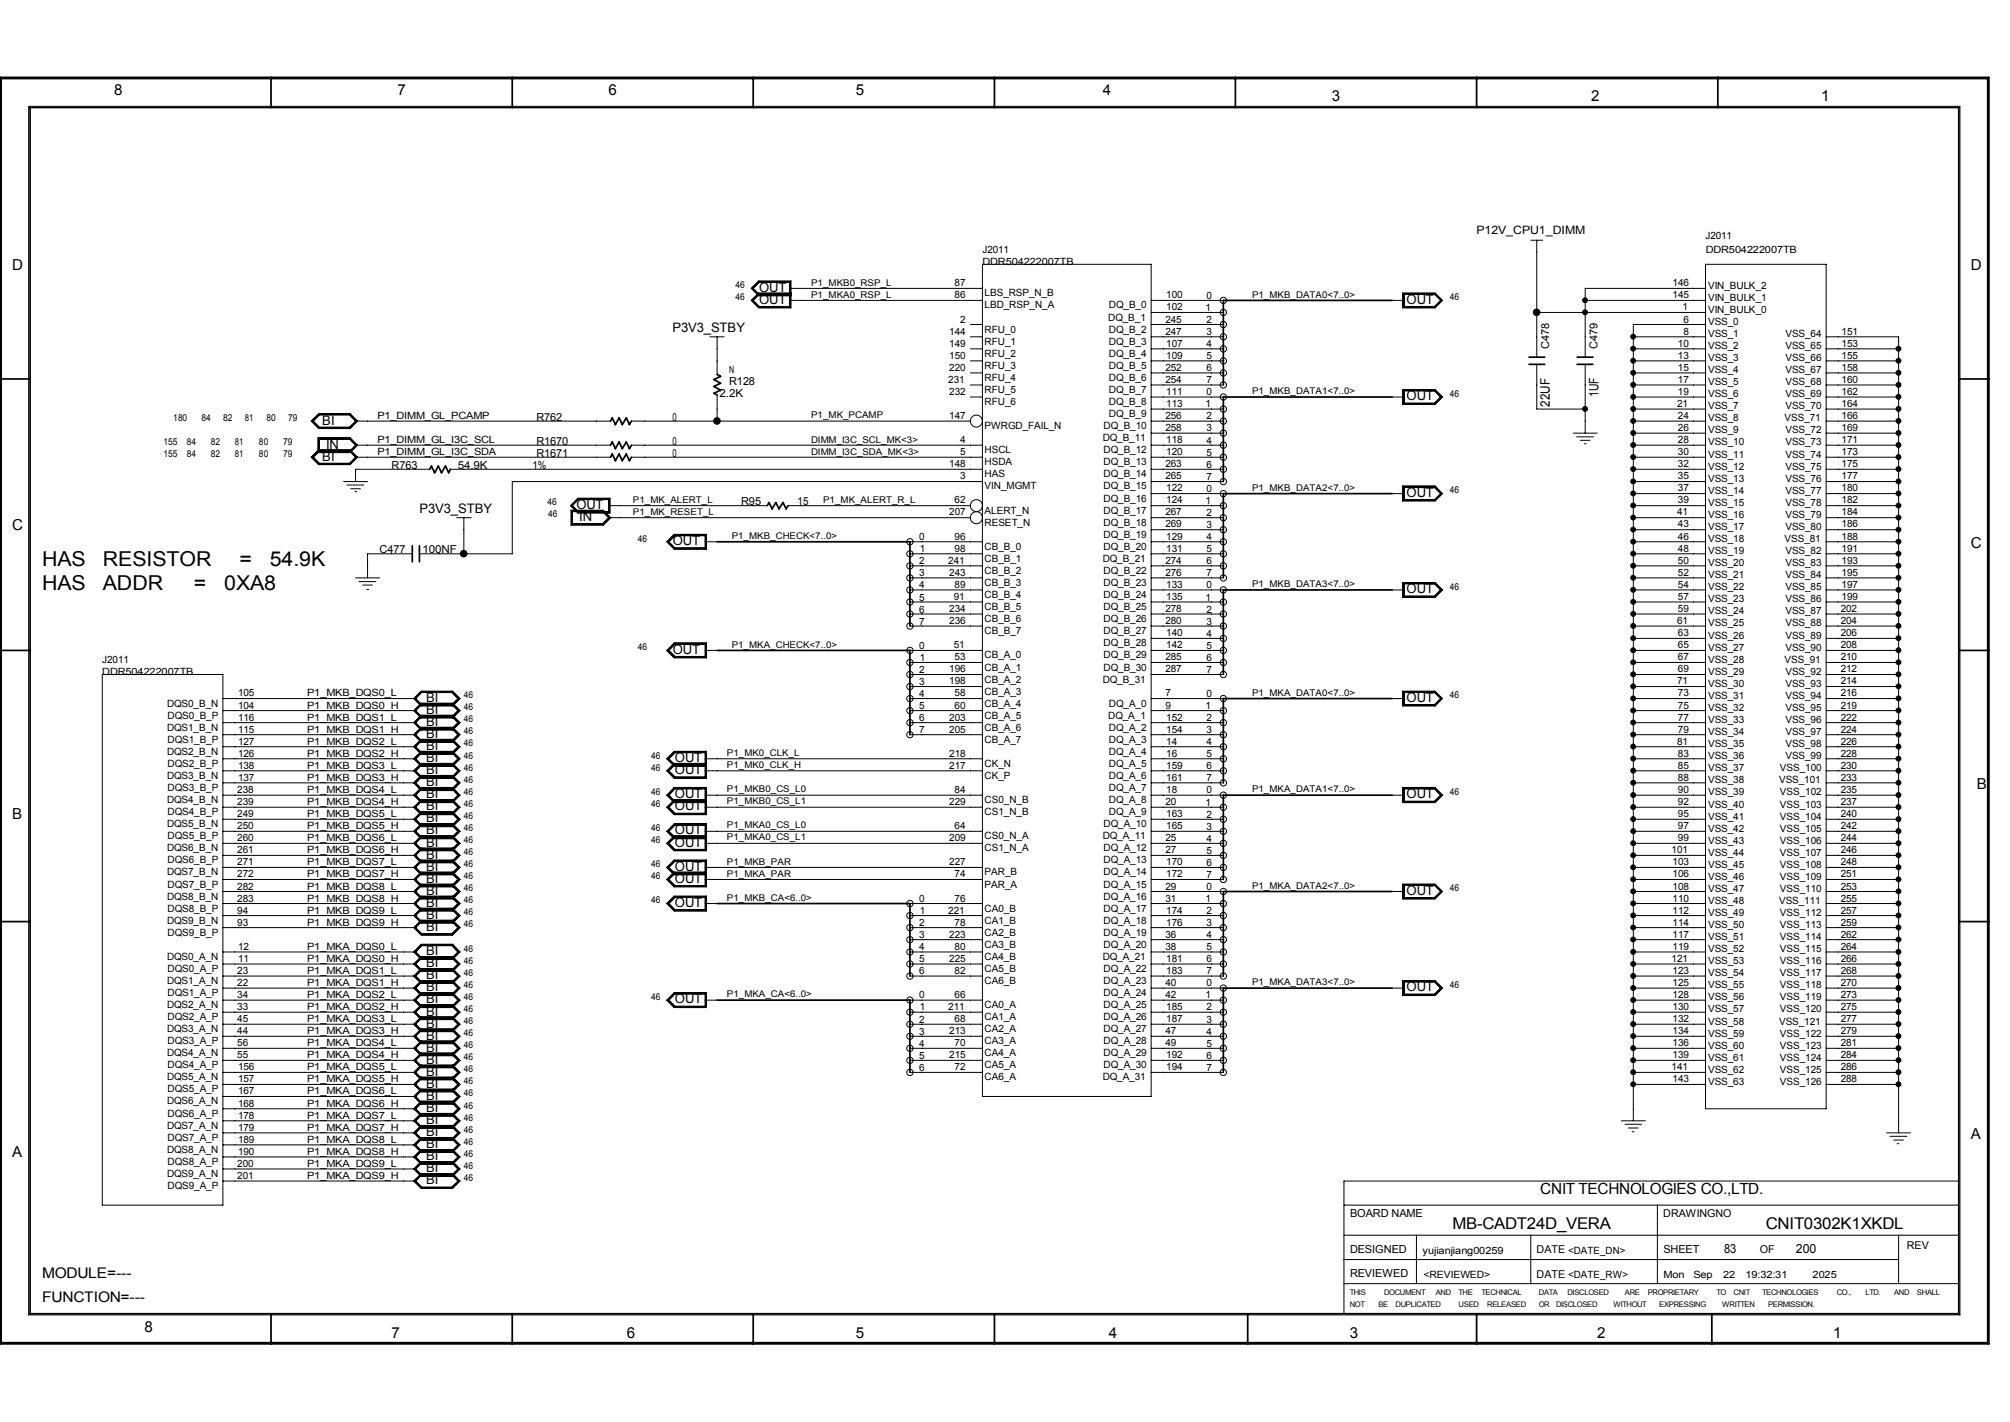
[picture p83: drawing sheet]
<svg xmlns="http://www.w3.org/2000/svg" width="297mm" height="210mm" viewBox="0 0 297 210" stroke-linecap="round" stroke-linejoin="round" font-family="sans-serif">
<defs><g id="words">
<g font-size="3">
<text x="6.2" y="83.5">HAS</text>
<text x="15.2" y="83.5">RESISTOR</text>
<text x="35.4" y="83.5">=</text>
<text x="39.9" y="83.5">54.9K</text>
<text x="6.2" y="87.1">HAS</text>
<text x="15.2" y="87.1">ADDR</text>
<text x="28.7" y="87.1">=</text>
<text x="33.1" y="87.1">0XA8</text>
</g>
<g font-size="2.4">
<text x="214.6" y="181.5">MB-CADT24D_VERA</text>
<text x="260.9" y="181.5">CNIT0302K1XKDL</text>
</g>
<text font-size="2.3" x="227.6" y="176.3">CNIT TECHNOLOGIES CO.,LTD.</text>
<g font-size="2.2">
<text x="16.9" y="14.1">8</text>
<text x="58.8" y="14.1">7</text>
<text x="89.9" y="14.1">6</text>
<text x="126.4" y="14.1">5</text>
<text x="163" y="14.1">4</text>
<text x="196.8" y="15">3</text>
<text x="235.1" y="15">2</text>
<text x="269.1" y="15">1</text>
<text x="1.8" y="39.9">D</text>
<text x="291.2" y="39.9">D</text>
<text x="1.8" y="78.2">C</text>
<text x="291.2" y="80.9">C</text>
<text x="292.1" y="116.5">B</text>
<text x="1.8" y="121">B</text>
<text x="1.8" y="170.8">A</text>
<text x="291.2" y="168.2">A</text>
<text x="6.2" y="188.7">MODULE=---</text>
<text x="6.2" y="192.2">FUNCTION=---</text>
<text x="21.3" y="196.6">8</text>
<text x="57.9" y="197.5">7</text>
<text x="92.6" y="197.5">6</text>
<text x="126.4" y="197.5">5</text>
<text x="163.9" y="197.5">4</text>
<text x="199.5" y="197.5">3</text>
<text x="236" y="197.5">2</text>
<text x="270.9" y="197.5">1</text>
</g>
<g font-size="1.9">
<text x="112.2" y="43.1">OUT</text>
<text x="112.2" y="44.9">OUT</text>
<text x="207.8" y="44.9">OUT</text>
<text x="99.4" y="49">P3V3_STBY</text>
<text x="207.8" y="59.1">OUT</text>
<text x="236.2" y="58.7" transform="rotate(-90 236.2 58.7)">1UF</text>
<text x="47.6" y="62.7">BI</text>
<text x="229" y="60.1" transform="rotate(-90 229 60.1)">22UF</text>
<text x="47.6" y="68">BI</text>
<text x="48.2" y="66.3">IN</text>
<text x="62" y="75.7">P3V3_STBY</text>
<text x="85.2" y="75.1">OUT</text>
<text x="85.6" y="76.9">IN</text>
<text x="207.8" y="73.4">OUT</text>
<text x="99.4" y="80.5">OUT</text>
<text x="207.8" y="87.6">OUT</text>
<text x="99.4" y="96.5">OUT</text>
<text x="62.9" y="105.5">BI</text>
<text x="62.9" y="107.2">BI</text>
<text x="62.9" y="103.7">BI</text>
<text x="207.8" y="103.7">OUT</text>
<text x="62.9" y="112.6">BI</text>
<text x="62.9" y="109">BI</text>
<text x="62.9" y="110.8">BI</text>
<text x="99.7" y="112.6">OUT</text>
<text x="62.9" y="116.1">BI</text>
<text x="62.9" y="119.7">BI</text>
<text x="62.9" y="114.3">BI</text>
<text x="62.9" y="117.9">BI</text>
<text x="99.7" y="114.3">OUT</text>
<text x="99.7" y="119.7">OUT</text>
<text x="99.7" y="117.9">OUT</text>
<text x="207.8" y="117.9">OUT</text>
<text x="62.9" y="123.2">BI</text>
<text x="62.9" y="125">BI</text>
<text x="62.9" y="121.5">BI</text>
<text x="99.7" y="125">OUT</text>
<text x="99.7" y="123.2">OUT</text>
<text x="62.9" y="130.4">BI</text>
<text x="62.9" y="126.8">BI</text>
<text x="62.9" y="128.6">BI</text>
<text x="99.7" y="128.6">OUT</text>
<text x="99.7" y="130.4">OUT</text>
<text x="62.9" y="133.9">BI</text>
<text x="62.9" y="137.5">BI</text>
<text x="62.9" y="132.2">BI</text>
<text x="62.9" y="135.7">BI</text>
<text x="99.7" y="133.9">OUT</text>
<text x="207.8" y="132.2">OUT</text>
<text x="62.9" y="142.8">BI</text>
<text x="62.9" y="141.1">BI</text>
<text x="62.9" y="146.4">BI</text>
<text x="62.9" y="150">BI</text>
<text x="62.9" y="148.2">BI</text>
<text x="62.9" y="144.6">BI</text>
<text x="99.7" y="148.2">OUT</text>
<text x="207.8" y="146.4">OUT</text>
<text x="62.9" y="153.5">BI</text>
<text x="62.9" y="151.8">BI</text>
<text x="62.9" y="155.3">BI</text>
<text x="62.9" y="157.1">BI</text>
<text x="62.9" y="160.7">BI</text>
<text x="62.9" y="158.9">BI</text>
<text x="62.9" y="164.2">BI</text>
<text x="62.9" y="167.8">BI</text>
<text x="62.9" y="166">BI</text>
<text x="62.9" y="162.4">BI</text>
<text x="62.9" y="171.3">BI</text>
<text x="62.9" y="169.5">BI</text>
<text x="62.9" y="173.1">BI</text>
<text x="62.9" y="174.9">BI</text>
<text x="254.7" y="185">83</text>
<text x="265.4" y="185">200</text>
</g>
<text font-size="1.7" x="218.2" y="34.5">P12V_CPU1_DIMM</text>
<g font-size="1.6">
<text x="228.9" y="51.5" transform="rotate(-90 228.9 51.5)">C478</text>
<text x="236.1" y="51.5" transform="rotate(-90 236.1 51.5)">C479</text>
<text x="106.3" y="58.6">2.2K</text>
<text x="107.7" y="56.8">R128</text>
<text x="79.3" y="65.7">R1670</text>
<text x="79.3" y="62.1">R762</text>
<text x="99.3" y="65.7">0</text>
<text x="99.3" y="62.1">0</text>
<text x="57.9" y="69.2">R763</text>
<text x="67.6" y="69.2">54.9K</text>
<text x="78.7" y="69.2">1%</text>
<text x="79.3" y="67.5">R1671</text>
<text x="99.3" y="67.5">0</text>
<text x="109.5" y="74.6">R95</text>
<text x="117.9" y="74.6">15</text>
<text x="56.1" y="81.7">C477</text>
<text x="62.4" y="81.7">100NF</text>
<text x="199.5" y="179.7">BOARD NAME</text>
<text x="245.8" y="179.7">DRAWINGNO</text>
<text x="199.5" y="185.1">DESIGNED</text>
<text x="227.1" y="185.1">DATE &lt;DATE_DN&gt;</text>
<text x="245.8" y="185">SHEET</text>
<text x="260" y="185.1">OF</text>
<text x="281.7" y="184.4">REV</text>
<text x="199.5" y="188.6">REVIEWED</text>
<text x="227.1" y="188.7">DATE &lt;DATE_RW&gt;</text>
</g>
<g font-size="1.5">
<text x="252" y="35.3">J2011</text>
<text x="145.2" y="37.3">J2011</text>
<text x="145.2" y="39.1">DDR504222007TB</text>
<text x="252" y="37.3">DDR504222007TB</text>
<text x="141" y="42.3">87</text>
<text x="141" y="44.1">86</text>
<text x="141.9" y="47.6">2</text>
<text x="145.5" y="45.6">LBD_RSP_N_A</text>
<text x="145.5" y="43.8">LBS_RSP_N_B</text>
<text x="163.7" y="47.3">DQ_B_1</text>
<text x="163.9" y="45.6">DQ_B_0</text>
<text x="172.2" y="47.6">245</text>
<text x="172.3" y="44.1">100</text>
<text x="172.3" y="45.9">102</text>
<text x="178.1" y="45.9">1</text>
<text x="178.3" y="47.7">2</text>
<text x="178.3" y="44.2">0</text>
<text x="247.1" y="44.1">145</text>
<text x="247.1" y="42.3">146</text>
<text x="248.6" y="45.9">1</text>
<text x="248.7" y="47.6">6</text>
<text x="252.4" y="42.6">VIN_BULK_2</text>
<text x="252.4" y="44.4">VIN_BULK_1</text>
<text x="252.4" y="46.2">VIN_BULK_0</text>
<text x="252.4" y="48">VSS_0</text>
<text x="140.2" y="49.4">144</text>
<text x="140.2" y="53">150</text>
<text x="140.2" y="51.2">149</text>
<text x="145.5" y="52.7">RFU_2</text>
<text x="145.5" y="50.9">RFU_1</text>
<text x="145.5" y="49.1">RFU_0</text>
<text x="163.9" y="49.1">DQ_B_2</text>
<text x="163.9" y="52.7">DQ_B_4</text>
<text x="163.9" y="50.9">DQ_B_3</text>
<text x="172.2" y="49.4">247</text>
<text x="172.3" y="53">109</text>
<text x="172.3" y="51.2">107</text>
<text x="178.3" y="49.5">3</text>
<text x="178.3" y="53">5</text>
<text x="178.3" y="51.3">4</text>
<text x="247.9" y="51.2">10</text>
<text x="247.9" y="53">13</text>
<text x="248.7" y="49.4">8</text>
<text x="252.4" y="53.3">VSS_3</text>
<text x="252.4" y="51.6">VSS_2</text>
<text x="252.4" y="49.8">VSS_1</text>
<text x="263.8" y="53.3">VSS_66</text>
<text x="263.8" y="51.6">VSS_65</text>
<text x="263.8" y="49.8">VSS_64</text>
<text x="272.1" y="49.4">151</text>
<text x="272.1" y="51.2">153</text>
<text x="272.1" y="53">155</text>
<text x="107.7" y="55.1">N</text>
<text x="140.1" y="56.5">231</text>
<text x="140.2" y="54.7">220</text>
<text x="140.2" y="58.3">232</text>
<text x="145.5" y="59.8">RFU_6</text>
<text x="145.5" y="56.3">RFU_4</text>
<text x="145.5" y="54.5">RFU_3</text>
<text x="145.5" y="58">RFU_5</text>
<text x="163.9" y="56.3">DQ_B_6</text>
<text x="163.9" y="59.8">DQ_B_8</text>
<text x="163.9" y="58">DQ_B_7</text>
<text x="163.9" y="54.5">DQ_B_5</text>
<text x="172.2" y="56.5">254</text>
<text x="172.2" y="54.7">252</text>
<text x="172.3" y="58.3">111</text>
<text x="178.3" y="58.4">0</text>
<text x="178.3" y="56.6">7</text>
<text x="178.3" y="54.8">6</text>
<text x="247.9" y="54.7">15</text>
<text x="247.9" y="56.5">17</text>
<text x="247.9" y="58.3">19</text>
<text x="252.4" y="58.7">VSS_6</text>
<text x="252.4" y="56.9">VSS_5</text>
<text x="252.4" y="55.1">VSS_4</text>
<text x="263.8" y="58.7">VSS_69</text>
<text x="263.8" y="56.9">VSS_68</text>
<text x="263.8" y="55.1">VSS_67</text>
<text x="272.1" y="54.7">158</text>
<text x="272.1" y="56.5">160</text>
<text x="272.1" y="58.3">162</text>
<text x="55.8" y="65.5">P1_DIMM_GL_I3C_SCL</text>
<text x="55.8" y="61.9">P1_DIMM_GL_PCAMP</text>
<text x="140.2" y="61.9">147</text>
<text x="141.9" y="65.5">4</text>
<text x="145.5" y="63.4">PWRGD_FAIL_N</text>
<text x="162.9" y="65.2">DQ_B_11</text>
<text x="163.1" y="63.4">DQ_B_10</text>
<text x="163.9" y="61.6">DQ_B_9</text>
<text x="172.2" y="63.7">258</text>
<text x="172.2" y="61.9">256</text>
<text x="172.3" y="65.5">118</text>
<text x="172.3" y="60.1">113</text>
<text x="178.1" y="60.2">1</text>
<text x="178.3" y="65.5">4</text>
<text x="178.3" y="63.7">3</text>
<text x="178.3" y="61.9">2</text>
<text x="247.8" y="60.1">21</text>
<text x="247.9" y="61.9">24</text>
<text x="247.9" y="63.7">26</text>
<text x="247.9" y="65.5">28</text>
<text x="252.4" y="65.8">VSS_10</text>
<text x="252.4" y="64">VSS_9</text>
<text x="252.4" y="62.2">VSS_8</text>
<text x="252.4" y="60.5">VSS_7</text>
<text x="263.7" y="62.2">VSS_71</text>
<text x="263.8" y="65.8">VSS_73</text>
<text x="263.8" y="64">VSS_72</text>
<text x="263.8" y="60.5">VSS_70</text>
<text x="272.1" y="60.1">164</text>
<text x="272.1" y="61.9">166</text>
<text x="272.1" y="63.7">169</text>
<text x="272.1" y="65.5">171</text>
<text x="55.8" y="67.2">P1_DIMM_GL_I3C_SDA</text>
<text x="140.2" y="69">148</text>
<text x="141.9" y="67.2">5</text>
<text x="141.9" y="70.8">3</text>
<text x="145.5" y="68.7">HSDA</text>
<text x="145.5" y="70.5">HAS</text>
<text x="145.5" y="66.9">HSCL</text>
<text x="163.1" y="70.5">DQ_B_14</text>
<text x="163.1" y="68.7">DQ_B_13</text>
<text x="163.1" y="66.9">DQ_B_12</text>
<text x="172.2" y="69">263</text>
<text x="172.2" y="70.8">265</text>
<text x="172.3" y="67.2">120</text>
<text x="178.3" y="70.9">7</text>
<text x="178.3" y="69.1">6</text>
<text x="178.3" y="67.3">5</text>
<text x="247.9" y="67.2">30</text>
<text x="247.9" y="69">32</text>
<text x="247.9" y="70.8">35</text>
<text x="252.4" y="71.2">VSS_13</text>
<text x="252.4" y="69.3">VSS_12</text>
<text x="252.4" y="67.6">VSS_11</text>
<text x="263.8" y="71.2">VSS_76</text>
<text x="263.8" y="69.3">VSS_75</text>
<text x="263.8" y="67.6">VSS_74</text>
<text x="272.1" y="67.2">173</text>
<text x="272.1" y="69">175</text>
<text x="272.1" y="70.8">177</text>
<text x="140.2" y="76.1">207</text>
<text x="141" y="74.3">62</text>
<text x="145.5" y="72.3">VIN_MGMT</text>
<text x="145.5" y="77.6">RESET_N</text>
<text x="145.5" y="75.9">ALERT_N</text>
<text x="163.1" y="77.6">DQ_B_18</text>
<text x="163.1" y="74.1">DQ_B_16</text>
<text x="163.1" y="72.3">DQ_B_15</text>
<text x="163.1" y="75.9">DQ_B_17</text>
<text x="172.2" y="76.1">267</text>
<text x="172.2" y="77.9">269</text>
<text x="172.3" y="74.3">124</text>
<text x="172.3" y="72.6">122</text>
<text x="178.1" y="74.4">1</text>
<text x="178.3" y="78">3</text>
<text x="178.3" y="76.2">2</text>
<text x="178.3" y="72.6">0</text>
<text x="247.8" y="76.1">41</text>
<text x="247.9" y="72.6">37</text>
<text x="247.9" y="74.3">39</text>
<text x="247.9" y="77.9">43</text>
<text x="252.4" y="76.5">VSS_16</text>
<text x="252.4" y="74.7">VSS_15</text>
<text x="252.4" y="72.9">VSS_14</text>
<text x="263.8" y="76.5">VSS_79</text>
<text x="263.8" y="74.7">VSS_78</text>
<text x="263.8" y="72.9">VSS_77</text>
<text x="272.1" y="72.6">180</text>
<text x="272.1" y="74.3">182</text>
<text x="272.1" y="76.1">184</text>
<text x="272.1" y="77.9">186</text>
<text x="135.8" y="79.8">0</text>
<text x="135.8" y="83.3">2</text>
<text x="135.9" y="81.5">1</text>
<text x="140.1" y="83.3">241</text>
<text x="141" y="81.5">98</text>
<text x="141" y="79.7">96</text>
<text x="145.5" y="81.2">CB_B_0</text>
<text x="145.5" y="83">CB_B_1</text>
<text x="162.9" y="83">DQ_B_21</text>
<text x="163.1" y="81.2">DQ_B_20</text>
<text x="163.1" y="79.4">DQ_B_19</text>
<text x="172.2" y="83.3">274</text>
<text x="172.3" y="79.7">129</text>
<text x="172.3" y="81.5">131</text>
<text x="178.3" y="81.5">5</text>
<text x="178.3" y="83.3">6</text>
<text x="178.3" y="79.8">4</text>
<text x="247.9" y="79.7">46</text>
<text x="247.9" y="81.5">48</text>
<text x="247.9" y="83.3">50</text>
<text x="252.4" y="83.6">VSS_20</text>
<text x="252.4" y="81.8">VSS_19</text>
<text x="252.4" y="80.1">VSS_18</text>
<text x="252.4" y="78.3">VSS_17</text>
<text x="263.7" y="80.1">VSS_81</text>
<text x="263.8" y="83.6">VSS_83</text>
<text x="263.8" y="81.8">VSS_82</text>
<text x="263.8" y="78.3">VSS_80</text>
<text x="272.1" y="79.7">188</text>
<text x="272.1" y="81.5">191</text>
<text x="272.1" y="83.3">193</text>
<text x="135.8" y="85.1">3</text>
<text x="135.8" y="88.7">5</text>
<text x="135.8" y="86.9">4</text>
<text x="140.2" y="85.1">243</text>
<text x="140.9" y="88.6">91</text>
<text x="141" y="86.8">89</text>
<text x="145.5" y="88.3">CB_B_4</text>
<text x="145.5" y="86.5">CB_B_3</text>
<text x="145.5" y="84.8">CB_B_2</text>
<text x="163.1" y="84.8">DQ_B_22</text>
<text x="163.1" y="86.5">DQ_B_23</text>
<text x="163.1" y="88.3">DQ_B_24</text>
<text x="172.2" y="85.1">276</text>
<text x="172.3" y="86.8">133</text>
<text x="172.3" y="88.6">135</text>
<text x="178.1" y="88.7">1</text>
<text x="178.3" y="86.9">0</text>
<text x="178.3" y="85.1">7</text>
<text x="247.9" y="85.1">52</text>
<text x="247.9" y="86.8">54</text>
<text x="247.9" y="88.6">57</text>
<text x="252.4" y="88.9">VSS_23</text>
<text x="252.4" y="87.2">VSS_22</text>
<text x="252.4" y="85.4">VSS_21</text>
<text x="263.8" y="88.9">VSS_86</text>
<text x="263.8" y="87.2">VSS_85</text>
<text x="263.8" y="85.4">VSS_84</text>
<text x="272.1" y="85.1">195</text>
<text x="272.1" y="86.8">197</text>
<text x="272.1" y="88.6">199</text>
<text x="135.8" y="95.8">0</text>
<text x="135.8" y="90.5">6</text>
<text x="135.8" y="92.2">7</text>
<text x="140.2" y="92.2">236</text>
<text x="140.2" y="90.4">234</text>
<text x="140.9" y="95.7">51</text>
<text x="145.5" y="91.9">CB_B_6</text>
<text x="145.5" y="90.1">CB_B_5</text>
<text x="145.5" y="93.6">CB_B_7</text>
<text x="163.1" y="95.4">DQ_B_28</text>
<text x="163.1" y="93.6">DQ_B_27</text>
<text x="163.1" y="90.1">DQ_B_25</text>
<text x="163.1" y="91.9">DQ_B_26</text>
<text x="172.2" y="90.4">278</text>
<text x="172.2" y="92.2">280</text>
<text x="172.3" y="93.9">140</text>
<text x="172.3" y="95.7">142</text>
<text x="178.3" y="95.8">5</text>
<text x="178.3" y="94">4</text>
<text x="178.3" y="92.2">3</text>
<text x="178.3" y="90.5">2</text>
<text x="247.8" y="92.2">61</text>
<text x="247.9" y="90.4">59</text>
<text x="247.9" y="93.9">63</text>
<text x="247.9" y="95.7">65</text>
<text x="252.4" y="94.3">VSS_26</text>
<text x="252.4" y="92.5">VSS_25</text>
<text x="252.4" y="90.7">VSS_24</text>
<text x="263.8" y="94.3">VSS_89</text>
<text x="263.8" y="92.5">VSS_88</text>
<text x="263.8" y="90.7">VSS_87</text>
<text x="272" y="90.4">202</text>
<text x="272" y="92.2">204</text>
<text x="272" y="93.9">206</text>
<text x="272" y="95.7">208</text>
<text x="15.1" y="97.9">J2011</text>
<text x="15.1" y="99.7">DDR504222007TB</text>
<text x="135.8" y="101.1">3</text>
<text x="135.8" y="99.4">2</text>
<text x="135.9" y="97.6">1</text>
<text x="140.2" y="99.3">196</text>
<text x="140.2" y="101.1">198</text>
<text x="141" y="97.5">53</text>
<text x="145.5" y="100.8">CB_A_2</text>
<text x="145.5" y="99">CB_A_1</text>
<text x="145.5" y="97.2">CB_A_0</text>
<text x="162.9" y="100.8">DQ_B_31</text>
<text x="163.1" y="99">DQ_B_30</text>
<text x="163.1" y="97.2">DQ_B_29</text>
<text x="172.2" y="97.5">285</text>
<text x="172.2" y="99.3">287</text>
<text x="178.3" y="99.4">7</text>
<text x="178.3" y="97.6">6</text>
<text x="247.8" y="101.1">71</text>
<text x="247.9" y="97.5">67</text>
<text x="247.9" y="99.3">69</text>
<text x="252.4" y="101.4">VSS_30</text>
<text x="252.4" y="99.7">VSS_29</text>
<text x="252.4" y="97.9">VSS_28</text>
<text x="252.4" y="96.1">VSS_27</text>
<text x="263.7" y="97.9">VSS_91</text>
<text x="263.8" y="101.4">VSS_93</text>
<text x="263.8" y="96.1">VSS_90</text>
<text x="263.8" y="99.7">VSS_92</text>
<text x="272" y="99.3">212</text>
<text x="272" y="97.5">210</text>
<text x="272" y="101.1">214</text>
<text x="24.7" y="107.9">DQS1_B_N</text>
<text x="24.7" y="104.4">DQS0_B_N</text>
<text x="24.8" y="106.1">DQS0_B_P</text>
<text x="35.2" y="102.8">105</text>
<text x="35.2" y="106.4">116</text>
<text x="35.2" y="104.7">104</text>
<text x="45.4" y="102.8">P1_MKB_DQS0_L</text>
<text x="45.4" y="106.4">P1_MKB_DQS1_L</text>
<text x="45.4" y="104.7">P1_MKB_DQS0_H</text>
<text x="135.8" y="102.9">4</text>
<text x="135.8" y="106.5">6</text>
<text x="135.8" y="104.7">5</text>
<text x="140.2" y="106.4">203</text>
<text x="141" y="104.7">60</text>
<text x="141" y="102.8">58</text>
<text x="145.5" y="104.4">CB_A_4</text>
<text x="145.5" y="107.9">CB_A_6</text>
<text x="145.5" y="106.1">CB_A_5</text>
<text x="145.5" y="102.6">CB_A_3</text>
<text x="163.7" y="106.1">DQ_A_1</text>
<text x="163.9" y="107.9">DQ_A_2</text>
<text x="163.9" y="104.4">DQ_A_0</text>
<text x="172.2" y="102.8">7</text>
<text x="172.2" y="104.7">9</text>
<text x="172.3" y="106.4">152</text>
<text x="178.1" y="104.7">1</text>
<text x="178.3" y="106.5">2</text>
<text x="178.3" y="102.9">0</text>
<text x="247.9" y="102.8">73</text>
<text x="247.9" y="104.7">75</text>
<text x="247.9" y="106.4">77</text>
<text x="252.4" y="106.8">VSS_33</text>
<text x="252.4" y="105">VSS_32</text>
<text x="252.4" y="103.2">VSS_31</text>
<text x="263.8" y="106.8">VSS_96</text>
<text x="263.8" y="105">VSS_95</text>
<text x="263.8" y="103.2">VSS_94</text>
<text x="272" y="102.8">216</text>
<text x="272" y="104.7">219</text>
<text x="272" y="106.4">222</text>
<text x="24.7" y="111.5">DQS2_B_N</text>
<text x="24.8" y="109.7">DQS1_B_P</text>
<text x="24.8" y="113.2">DQS2_B_P</text>
<text x="35.2" y="111.8">126</text>
<text x="35.2" y="113.5">138</text>
<text x="35.2" y="110">127</text>
<text x="35.2" y="108.2">115</text>
<text x="45.4" y="110">P1_MKB_DQS2_L</text>
<text x="45.4" y="111.8">P1_MKB_DQS2_H</text>
<text x="45.4" y="113.5">P1_MKB_DQS3_L</text>
<text x="45.4" y="108.2">P1_MKB_DQS1_H</text>
<text x="135.8" y="108.2">7</text>
<text x="140.2" y="108.2">205</text>
<text x="140.2" y="111.8">218</text>
<text x="140.2" y="113.5">217</text>
<text x="145.5" y="113.2">CK_N</text>
<text x="145.5" y="109.7">CB_A_7</text>
<text x="163.9" y="109.7">DQ_A_3</text>
<text x="163.9" y="113.2">DQ_A_5</text>
<text x="163.9" y="111.5">DQ_A_4</text>
<text x="172.3" y="108.2">154</text>
<text x="172.3" y="113.5">159</text>
<text x="172.3" y="110">14</text>
<text x="172.3" y="111.8">16</text>
<text x="178.3" y="113.6">6</text>
<text x="178.3" y="111.8">5</text>
<text x="178.3" y="108.2">3</text>
<text x="178.3" y="110">4</text>
<text x="247.8" y="110">81</text>
<text x="247.9" y="108.2">79</text>
<text x="247.9" y="111.8">83</text>
<text x="247.9" y="113.5">85</text>
<text x="252.4" y="113.9">VSS_37</text>
<text x="252.4" y="112.1">VSS_36</text>
<text x="252.4" y="110.3">VSS_35</text>
<text x="252.4" y="108.5">VSS_34</text>
<text x="263" y="113.9">VSS_100</text>
<text x="263.8" y="112.1">VSS_99</text>
<text x="263.8" y="110.3">VSS_98</text>
<text x="263.8" y="108.5">VSS_97</text>
<text x="272" y="108.2">224</text>
<text x="272" y="110">226</text>
<text x="272" y="111.8">228</text>
<text x="272" y="113.5">230</text>
<text x="24.7" y="118.6">DQS4_B_N</text>
<text x="24.7" y="115">DQS3_B_N</text>
<text x="24.8" y="116.8">DQS3_B_P</text>
<text x="35.1" y="118.9">239</text>
<text x="35.1" y="117.1">238</text>
<text x="35.2" y="115.3">137</text>
<text x="45.4" y="117.1">P1_MKB_DQS4_L</text>
<text x="45.4" y="115.3">P1_MKB_DQS3_H</text>
<text x="45.4" y="118.9">P1_MKB_DQS4_H</text>
<text x="140.2" y="118.9">229</text>
<text x="141" y="117.1">84</text>
<text x="145.5" y="115">CK_P</text>
<text x="145.5" y="118.6">CS0_N_B</text>
<text x="163.9" y="118.6">DQ_A_8</text>
<text x="163.9" y="116.8">DQ_A_7</text>
<text x="163.9" y="115">DQ_A_6</text>
<text x="172.2" y="118.9">20</text>
<text x="172.3" y="115.3">161</text>
<text x="172.3" y="117.1">18</text>
<text x="178.1" y="119">1</text>
<text x="178.3" y="115.4">7</text>
<text x="178.3" y="117.2">0</text>
<text x="247.9" y="115.3">88</text>
<text x="247.9" y="117.1">90</text>
<text x="247.9" y="118.9">92</text>
<text x="252.4" y="119.3">VSS_40</text>
<text x="252.4" y="117.5">VSS_39</text>
<text x="252.4" y="115.7">VSS_38</text>
<text x="262.9" y="115.7">VSS_101</text>
<text x="263" y="119.3">VSS_103</text>
<text x="263" y="117.5">VSS_102</text>
<text x="272" y="115.3">233</text>
<text x="272" y="117.1">235</text>
<text x="272" y="118.9">237</text>
<text x="24.7" y="122.2">DQS5_B_N</text>
<text x="24.7" y="125.7">DQS6_B_N</text>
<text x="24.8" y="120.4">DQS4_B_P</text>
<text x="24.8" y="124">DQS5_B_P</text>
<text x="35.1" y="124.2">260</text>
<text x="35.1" y="122.4">250</text>
<text x="35.1" y="120.7">249</text>
<text x="35.1" y="126">261</text>
<text x="45.4" y="124.2">P1_MKB_DQS6_L</text>
<text x="45.4" y="122.4">P1_MKB_DQS5_H</text>
<text x="45.4" y="120.7">P1_MKB_DQS5_L</text>
<text x="45.4" y="126">P1_MKB_DQS6_H</text>
<text x="140.2" y="124.2">209</text>
<text x="141" y="122.4">64</text>
<text x="145.5" y="120.4">CS1_N_B</text>
<text x="145.5" y="125.7">CS1_N_A</text>
<text x="145.5" y="124">CS0_N_A</text>
<text x="162.9" y="124">DQ_A_11</text>
<text x="163.1" y="125.7">DQ_A_12</text>
<text x="163.1" y="122.2">DQ_A_10</text>
<text x="163.9" y="120.4">DQ_A_9</text>
<text x="172.2" y="126">27</text>
<text x="172.2" y="124.2">25</text>
<text x="172.3" y="120.7">163</text>
<text x="172.3" y="122.4">165</text>
<text x="178.3" y="124.3">4</text>
<text x="178.3" y="122.5">3</text>
<text x="178.3" y="120.7">2</text>
<text x="247" y="126">101</text>
<text x="247.9" y="122.4">97</text>
<text x="247.9" y="120.7">95</text>
<text x="247.9" y="124.2">99</text>
<text x="252.4" y="124.6">VSS_43</text>
<text x="252.4" y="122.8">VSS_42</text>
<text x="252.4" y="121">VSS_41</text>
<text x="263" y="124.6">VSS_106</text>
<text x="263" y="122.8">VSS_105</text>
<text x="263" y="121">VSS_104</text>
<text x="272" y="120.7">240</text>
<text x="272" y="122.4">242</text>
<text x="272" y="124.2">244</text>
<text x="272" y="126">246</text>
<text x="24.7" y="129.3">DQS7_B_N</text>
<text x="24.8" y="127.5">DQS6_B_P</text>
<text x="24.8" y="131.1">DQS7_B_P</text>
<text x="35.1" y="131.4">282</text>
<text x="35.1" y="129.6">272</text>
<text x="35.1" y="127.8">271</text>
<text x="45.4" y="127.8">P1_MKB_DQS7_L</text>
<text x="45.4" y="129.6">P1_MKB_DQS7_H</text>
<text x="45.4" y="131.4">P1_MKB_DQS8_L</text>
<text x="140.2" y="127.8">227</text>
<text x="141" y="129.6">74</text>
<text x="145.5" y="131.1">PAR_A</text>
<text x="145.5" y="129.3">PAR_B</text>
<text x="163.1" y="127.5">DQ_A_13</text>
<text x="163.1" y="129.3">DQ_A_14</text>
<text x="163.1" y="131.1">DQ_A_15</text>
<text x="172.2" y="131.4">29</text>
<text x="172.3" y="129.6">172</text>
<text x="172.3" y="127.8">170</text>
<text x="178.3" y="126.1">5</text>
<text x="178.3" y="129.6">7</text>
<text x="178.3" y="131.4">0</text>
<text x="178.3" y="127.8">6</text>
<text x="247.1" y="127.8">103</text>
<text x="247.1" y="129.6">106</text>
<text x="247.1" y="131.4">108</text>
<text x="252.4" y="131.7">VSS_47</text>
<text x="252.4" y="129.9">VSS_46</text>
<text x="252.4" y="128.1">VSS_45</text>
<text x="252.4" y="126.4">VSS_44</text>
<text x="263" y="131.7">VSS_110</text>
<text x="263" y="129.9">VSS_109</text>
<text x="263" y="128.1">VSS_108</text>
<text x="263" y="126.4">VSS_107</text>
<text x="272" y="127.8">248</text>
<text x="272" y="129.6">251</text>
<text x="272" y="131.4">253</text>
<text x="24.7" y="132.8">DQS8_B_N</text>
<text x="24.7" y="136.4">DQS9_B_N</text>
<text x="24.8" y="134.6">DQS8_B_P</text>
<text x="35.1" y="136.7">93</text>
<text x="35.1" y="133.1">283</text>
<text x="35.1" y="134.9">94</text>
<text x="45.4" y="133.1">P1_MKB_DQS8_H</text>
<text x="45.4" y="136.7">P1_MKB_DQS9_H</text>
<text x="45.4" y="134.9">P1_MKB_DQS9_L</text>
<text x="135.8" y="136.8">2</text>
<text x="135.8" y="133.2">0</text>
<text x="135.9" y="135">1</text>
<text x="140.1" y="134.9">221</text>
<text x="141" y="136.7">78</text>
<text x="141" y="133.1">76</text>
<text x="145.5" y="134.6">CA0_B</text>
<text x="145.5" y="136.4">CA1_B</text>
<text x="163.1" y="134.6">DQ_A_17</text>
<text x="163.1" y="132.8">DQ_A_16</text>
<text x="163.1" y="136.4">DQ_A_18</text>
<text x="172.2" y="133.1">31</text>
<text x="172.3" y="134.9">174</text>
<text x="172.3" y="136.7">176</text>
<text x="178.1" y="133.2">1</text>
<text x="178.3" y="136.8">3</text>
<text x="178.3" y="135">2</text>
<text x="247.1" y="136.7">114</text>
<text x="247.1" y="133.1">110</text>
<text x="247.1" y="134.9">112</text>
<text x="252.4" y="137">VSS_50</text>
<text x="252.4" y="135.3">VSS_49</text>
<text x="252.4" y="133.5">VSS_48</text>
<text x="262.9" y="133.5">VSS_111</text>
<text x="263" y="137">VSS_113</text>
<text x="263" y="135.3">VSS_112</text>
<text x="272" y="133.1">255</text>
<text x="272" y="134.9">257</text>
<text x="272" y="136.7">259</text>
<text x="24.7" y="141.7">DQS0_A_N</text>
<text x="24.8" y="143.6">DQS0_A_P</text>
<text x="24.8" y="138.2">DQS9_B_P</text>
<text x="35.1" y="143.8">23</text>
<text x="35.2" y="140.3">12</text>
<text x="35.2" y="142">11</text>
<text x="45.4" y="142">P1_MKA_DQS0_H</text>
<text x="45.4" y="140.3">P1_MKA_DQS0_L</text>
<text x="45.4" y="143.8">P1_MKA_DQS1_L</text>
<text x="135.8" y="143.9">6</text>
<text x="135.8" y="142.1">5</text>
<text x="135.8" y="138.6">3</text>
<text x="135.8" y="140.3">4</text>
<text x="140.2" y="142">225</text>
<text x="140.2" y="138.5">223</text>
<text x="141" y="143.8">82</text>
<text x="141" y="140.3">80</text>
<text x="145.5" y="138.2">CA2_B</text>
<text x="145.5" y="140">CA3_B</text>
<text x="145.5" y="141.7">CA4_B</text>
<text x="145.5" y="143.6">CA5_B</text>
<text x="162.9" y="141.7">DQ_A_21</text>
<text x="163.1" y="140">DQ_A_20</text>
<text x="163.1" y="143.6">DQ_A_22</text>
<text x="163.1" y="138.2">DQ_A_19</text>
<text x="172.2" y="140.3">38</text>
<text x="172.2" y="138.5">36</text>
<text x="172.3" y="143.8">183</text>
<text x="172.3" y="142">181</text>
<text x="178.3" y="143.9">7</text>
<text x="178.3" y="138.6">4</text>
<text x="178.3" y="140.3">5</text>
<text x="178.3" y="142.1">6</text>
<text x="247" y="142">121</text>
<text x="247.1" y="138.5">117</text>
<text x="247.1" y="140.3">119</text>
<text x="247.1" y="143.8">123</text>
<text x="252.4" y="142.4">VSS_53</text>
<text x="252.4" y="140.6">VSS_52</text>
<text x="252.4" y="138.8">VSS_51</text>
<text x="263" y="142.4">VSS_116</text>
<text x="263" y="140.6">VSS_115</text>
<text x="263" y="138.8">VSS_114</text>
<text x="272" y="138.5">262</text>
<text x="272" y="140.3">264</text>
<text x="272" y="142">266</text>
<text x="272" y="143.8">268</text>
<text x="24.7" y="145.3">DQS1_A_N</text>
<text x="24.7" y="148.9">DQS2_A_N</text>
<text x="24.8" y="147.1">DQS1_A_P</text>
<text x="35.1" y="145.6">22</text>
<text x="35.1" y="147.4">34</text>
<text x="35.1" y="149.2">33</text>
<text x="45.4" y="145.6">P1_MKA_DQS1_H</text>
<text x="45.4" y="147.4">P1_MKA_DQS2_L</text>
<text x="45.4" y="149.2">P1_MKA_DQS2_H</text>
<text x="135.8" y="147.4">0</text>
<text x="135.9" y="149.2">1</text>
<text x="140.1" y="149.2">211</text>
<text x="141" y="147.4">66</text>
<text x="145.5" y="148.9">CA0_A</text>
<text x="145.5" y="145.3">CA6_B</text>
<text x="163.1" y="148.9">DQ_A_25</text>
<text x="163.1" y="147.1">DQ_A_24</text>
<text x="163.1" y="145.3">DQ_A_23</text>
<text x="172.2" y="145.6">40</text>
<text x="172.2" y="147.4">42</text>
<text x="172.3" y="149.2">185</text>
<text x="178.1" y="147.4">1</text>
<text x="178.3" y="149.2">2</text>
<text x="178.3" y="145.7">0</text>
<text x="247.1" y="145.6">125</text>
<text x="247.1" y="147.4">128</text>
<text x="247.1" y="149.2">130</text>
<text x="252.4" y="149.5">VSS_57</text>
<text x="252.4" y="147.7">VSS_56</text>
<text x="252.4" y="146">VSS_55</text>
<text x="252.4" y="144.2">VSS_54</text>
<text x="263" y="149.5">VSS_120</text>
<text x="263" y="147.7">VSS_119</text>
<text x="263" y="146">VSS_118</text>
<text x="263" y="144.2">VSS_117</text>
<text x="272" y="145.6">270</text>
<text x="272" y="147.4">273</text>
<text x="272" y="149.2">275</text>
<text x="24.7" y="152.4">DQS3_A_N</text>
<text x="24.8" y="150.7">DQS2_A_P</text>
<text x="24.8" y="154.2">DQS3_A_P</text>
<text x="35.1" y="151">45</text>
<text x="35.1" y="154.5">56</text>
<text x="35.1" y="152.7">44</text>
<text x="45.4" y="151">P1_MKA_DQS3_L</text>
<text x="45.4" y="154.5">P1_MKA_DQS4_L</text>
<text x="45.4" y="152.7">P1_MKA_DQS3_H</text>
<text x="135.8" y="154.6">4</text>
<text x="135.8" y="152.8">3</text>
<text x="135.8" y="151">2</text>
<text x="140.2" y="152.7">213</text>
<text x="141" y="154.5">70</text>
<text x="141" y="151">68</text>
<text x="145.5" y="152.4">CA2_A</text>
<text x="145.5" y="150.7">CA1_A</text>
<text x="145.5" y="154.2">CA3_A</text>
<text x="163.1" y="154.2">DQ_A_28</text>
<text x="163.1" y="152.4">DQ_A_27</text>
<text x="163.1" y="150.7">DQ_A_26</text>
<text x="172.2" y="154.5">49</text>
<text x="172.2" y="152.7">47</text>
<text x="172.3" y="151">187</text>
<text x="178.3" y="152.8">4</text>
<text x="178.3" y="154.6">5</text>
<text x="178.3" y="151">3</text>
<text x="247.1" y="151">132</text>
<text x="247.1" y="152.7">134</text>
<text x="247.1" y="154.5">136</text>
<text x="252.4" y="154.9">VSS_60</text>
<text x="252.4" y="153.1">VSS_59</text>
<text x="252.4" y="151.3">VSS_58</text>
<text x="262.9" y="151.3">VSS_121</text>
<text x="263" y="154.9">VSS_123</text>
<text x="263" y="153.1">VSS_122</text>
<text x="272" y="151">277</text>
<text x="272" y="152.7">279</text>
<text x="272" y="154.5">281</text>
<text x="24.7" y="156">DQS4_A_N</text>
<text x="24.7" y="159.6">DQS5_A_N</text>
<text x="24.8" y="161.3">DQS5_A_P</text>
<text x="24.8" y="157.8">DQS4_A_P</text>
<text x="35.1" y="156.3">55</text>
<text x="35.2" y="158.1">156</text>
<text x="35.2" y="159.9">157</text>
<text x="35.2" y="161.6">167</text>
<text x="45.4" y="156.3">P1_MKA_DQS4_H</text>
<text x="45.4" y="158.1">P1_MKA_DQS5_L</text>
<text x="45.4" y="159.9">P1_MKA_DQS5_H</text>
<text x="45.4" y="161.6">P1_MKA_DQS6_L</text>
<text x="135.8" y="158.2">6</text>
<text x="135.8" y="156.4">5</text>
<text x="140.2" y="156.3">215</text>
<text x="141" y="158.1">72</text>
<text x="145.5" y="159.6">CA6_A</text>
<text x="145.5" y="157.8">CA5_A</text>
<text x="145.5" y="156">CA4_A</text>
<text x="162.9" y="159.6">DQ_A_31</text>
<text x="163.1" y="156">DQ_A_29</text>
<text x="163.1" y="157.8">DQ_A_30</text>
<text x="172.3" y="156.3">192</text>
<text x="172.3" y="158.1">194</text>
<text x="178.3" y="158.2">7</text>
<text x="178.3" y="156.4">6</text>
<text x="247" y="158.1">141</text>
<text x="247.1" y="156.3">139</text>
<text x="247.1" y="159.9">143</text>
<text x="252.4" y="160.2">VSS_63</text>
<text x="252.4" y="158.4">VSS_62</text>
<text x="252.4" y="156.6">VSS_61</text>
<text x="263" y="160.2">VSS_126</text>
<text x="263" y="158.4">VSS_125</text>
<text x="263" y="156.6">VSS_124</text>
<text x="272" y="156.3">284</text>
<text x="272" y="158.1">286</text>
<text x="272" y="159.9">288</text>
<text x="24.7" y="166.7">DQS7_A_N</text>
<text x="24.7" y="163.1">DQS6_A_N</text>
<text x="24.8" y="164.9">DQS6_A_P</text>
<text x="35.2" y="163.4">168</text>
<text x="35.2" y="165.2">178</text>
<text x="35.2" y="167">179</text>
<text x="45.4" y="163.4">P1_MKA_DQS6_H</text>
<text x="45.4" y="165.2">P1_MKA_DQS7_L</text>
<text x="45.4" y="167">P1_MKA_DQS7_H</text>
<text x="24.7" y="170.3">DQS8_A_N</text>
<text x="24.7" y="173.8">DQS9_A_N</text>
<text x="24.8" y="168.5">DQS7_A_P</text>
<text x="24.8" y="172">DQS8_A_P</text>
<text x="35.1" y="172.3">200</text>
<text x="35.2" y="170.5">190</text>
<text x="35.2" y="168.7">189</text>
<text x="45.4" y="172.3">P1_MKA_DQS9_L</text>
<text x="45.4" y="170.5">P1_MKA_DQS8_H</text>
<text x="45.4" y="168.7">P1_MKA_DQS8_L</text>
<text x="24.8" y="175.6">DQS9_A_P</text>
<text x="35.1" y="174.1">201</text>
<text x="45.4" y="174.1">P1_MKA_DQS9_H</text>
<text x="210.2" y="185.1">yujianjiang00259</text>
<text x="210.3" y="188.7">&lt;REVIEWED&gt;</text>
<text x="245.8" y="188.7">Mon</text>
<text x="250.2" y="188.7">Sep</text>
<text x="254.6" y="188.7">22</text>
<text x="257.9" y="188.7">19:32:31</text>
<text x="267.8" y="188.7">2025</text>
</g>
<g font-size="1.4">
<text x="108.7" y="42.6">46</text>
<text x="108.7" y="44.3">46</text>
<text x="119.8" y="44">P1_MKA0_RSP_L</text>
<text x="119.8" y="42.2">P1_MKB0_RSP_L</text>
<text x="185" y="44">P1_MKB_DATA0&lt;7..0&gt;</text>
<text x="214.2" y="44.3">46</text>
<text x="185" y="58.2">P1_MKB_DATA1&lt;7..0&gt;</text>
<text x="214.2" y="58.6">46</text>
<text x="24.2" y="65.7">155</text>
<text x="25.6" y="62.2">180</text>
<text x="27.6" y="65.7">84</text>
<text x="29.8" y="62.2">84</text>
<text x="31.2" y="65.7">82</text>
<text x="33" y="62.2">82</text>
<text x="34.7" y="65.7">81</text>
<text x="36.2" y="62.2">81</text>
<text x="38.3" y="65.7">80</text>
<text x="39.4" y="62.2">80</text>
<text x="41.8" y="65.7">79</text>
<text x="42.6" y="62.2">79</text>
<text x="119.8" y="65.4">DIMM_I3C_SCL_MK&lt;3&gt;</text>
<text x="119.8" y="61.8">P1_MK_PCAMP</text>
<text x="24.2" y="67.5">155</text>
<text x="27.6" y="67.5">84</text>
<text x="31.2" y="67.5">82</text>
<text x="34.7" y="67.5">81</text>
<text x="38.3" y="67.5">80</text>
<text x="41.8" y="67.5">79</text>
<text x="119.8" y="67.1">DIMM_I3C_SDA_MK&lt;3&gt;</text>
<text x="80.9" y="74.6">46</text>
<text x="81" y="76.4">46</text>
<text x="93.5" y="76">P1_MK_RESET_L</text>
<text x="93.5" y="74.2">P1_MK_ALERT_L</text>
<text x="121.6" y="74.2">P1_MK_ALERT_R_L</text>
<text x="185" y="72.5">P1_MKB_DATA2&lt;7..0&gt;</text>
<text x="214.2" y="72.9">46</text>
<text x="94.2" y="80">46</text>
<text x="108.1" y="79.6">P1_MKB_CHECK&lt;7..0&gt;</text>
<text x="185" y="86.7">P1_MKB_DATA3&lt;7..0&gt;</text>
<text x="214.2" y="87.1">46</text>
<text x="108.1" y="95.6">P1_MKA_CHECK&lt;7..0&gt;</text>
<text x="94.2" y="96">46</text>
<text x="68.5" y="104.9">46</text>
<text x="68.5" y="103.1">46</text>
<text x="68.5" y="106.7">46</text>
<text x="185" y="102.7">P1_MKA_DATA0&lt;7..0&gt;</text>
<text x="214.2" y="103.1">46</text>
<text x="68.5" y="110.2">46</text>
<text x="68.5" y="113.8">46</text>
<text x="68.5" y="108.5">46</text>
<text x="68.5" y="112">46</text>
<text x="96.2" y="113.8">46</text>
<text x="96.2" y="112">46</text>
<text x="107.4" y="113.4">P1_MK0_CLK_H</text>
<text x="107.4" y="111.7">P1_MK0_CLK_L</text>
<text x="68.5" y="115.6">46</text>
<text x="68.5" y="117.4">46</text>
<text x="68.5" y="119.2">46</text>
<text x="96.2" y="119.2">46</text>
<text x="96.2" y="117.4">46</text>
<text x="107.4" y="118.8">P1_MKB0_CS_L1</text>
<text x="107.4" y="117">P1_MKB0_CS_L0</text>
<text x="185" y="117">P1_MKA_DATA1&lt;7..0&gt;</text>
<text x="214.2" y="117.4">46</text>
<text x="68.5" y="124.5">46</text>
<text x="68.5" y="122.7">46</text>
<text x="68.5" y="121">46</text>
<text x="96.2" y="124.5">46</text>
<text x="96.2" y="122.7">46</text>
<text x="107.4" y="124.1">P1_MKA0_CS_L1</text>
<text x="107.4" y="122.3">P1_MKA0_CS_L0</text>
<text x="68.5" y="129.8">46</text>
<text x="68.5" y="128.1">46</text>
<text x="68.5" y="131.6">46</text>
<text x="68.5" y="126.3">46</text>
<text x="96.2" y="129.8">46</text>
<text x="96.2" y="128.1">46</text>
<text x="107.4" y="129.5">P1_MKA_PAR</text>
<text x="107.4" y="127.7">P1_MKB_PAR</text>
<text x="185" y="131.3">P1_MKA_DATA2&lt;7..0&gt;</text>
<text x="214.2" y="131.6">46</text>
<text x="68.5" y="133.4">46</text>
<text x="68.5" y="137">46</text>
<text x="68.5" y="135.2">46</text>
<text x="96.2" y="133.4">46</text>
<text x="107.4" y="133.1">P1_MKB_CA&lt;6..0&gt;</text>
<text x="68.5" y="140.6">46</text>
<text x="68.5" y="142.3">46</text>
<text x="68.5" y="149.4">46</text>
<text x="68.5" y="145.9">46</text>
<text x="68.5" y="147.7">46</text>
<text x="68.5" y="144.1">46</text>
<text x="96.2" y="147.7">46</text>
<text x="107.4" y="147.3">P1_MKA_CA&lt;6..0&gt;</text>
<text x="185" y="145.5">P1_MKA_DATA3&lt;7..0&gt;</text>
<text x="214.2" y="145.9">46</text>
<text x="68.5" y="151.2">46</text>
<text x="68.5" y="154.8">46</text>
<text x="68.5" y="153">46</text>
<text x="68.5" y="156.6">46</text>
<text x="68.5" y="158.3">46</text>
<text x="68.5" y="160.1">46</text>
<text x="68.5" y="161.9">46</text>
<text x="68.5" y="167.3">46</text>
<text x="68.5" y="165.5">46</text>
<text x="68.5" y="163.7">46</text>
<text x="68.5" y="172.6">46</text>
<text x="68.5" y="169">46</text>
<text x="68.5" y="170.8">46</text>
<text x="68.5" y="174.4">46</text>
</g>
<g font-size="1.1">
<text x="199.4" y="191.3">THIS</text>
<text x="204.5" y="191.3">DOCUMENT</text>
<text x="212.1" y="191.3">AND</text>
<text x="215.5" y="191.3">THE</text>
<text x="218.9" y="191.3">TECHNICAL</text>
<text x="227.4" y="191.3">DATA</text>
<text x="231.6" y="191.3">DISCLOSED</text>
<text x="240.1" y="191.3">ARE</text>
<text x="243.5" y="191.3">PROPRIETARY</text>
<text x="253.6" y="191.3">TO</text>
<text x="256.2" y="191.3">CNIT</text>
<text x="260.4" y="191.3">TECHNOLOGIES</text>
<text x="271.4" y="191.3">CO.,</text>
<text x="275.6" y="191.3">LTD.</text>
<text x="279.9" y="191.3">AND</text>
<text x="283.3" y="191.3">SHALL</text>
<text x="199.4" y="193.1">NOT</text>
<text x="203.7" y="193.1">BE</text>
<text x="206.2" y="193.1">DUPLICATED</text>
<text x="215.5" y="193.1">USED</text>
<text x="219.8" y="193.1">RELEASED</text>
<text x="227.4" y="193.1">OR</text>
<text x="229.9" y="193.1">DISCLOSED</text>
<text x="238.4" y="193.1">WITHOUT</text>
<text x="245.2" y="193.1">EXPRESSING</text>
<text x="254.5" y="193.1">WRITTEN</text>
<text x="261.2" y="193.1">PERMISSION.</text>
</g>
</g></defs>
<g fill="none" stroke="#000" stroke-width=".25">
<path d="M0 11.4h293.9v187.1h-293.9zM.2 11.6h293.5v186.7h-293.5zM4.4 15.9h285v178.1h-285zM40 11.4v4.5M75.7 11.4v4.5M111.3 11.4v4.5M146.9 11.4v4.5M182.5 11.4v4.5M218.2 11.4v4.5M253.8 11.4v4.5M0 56h4.4M106 55.3l.5 .3-1 .4 1 .6-1 .5 1 .5-1 .5 .5 .2"/>
<path d="M205.7 44.4h-24.9v12.5M205.7 58.6h-24.9v12.5M225.9 53.8h2.4M225.9 52.7h2.4M233 53.8h2.4M233 52.7h2.4M289.4 56h4.5M63.5 69.3l.3-.5 .4 1 .6-1 .4 1 .6-1 .5 1 .2-.5M90.2 62.2l.3-.5 .4 1 .6-1 .4 1 .6-1 .5 1 .3-.5M90.2 65.7l.3-.4 .4 1 .6-1 .4 1 .6-1 .5 1 .3-.6M90.2 67.5l.3-.4 .4 .9 .6-.9 .4 .9 .6-.9 .5 .9 .3-.5M113.4 74.7l.2-.5 .5 .9 .5-.9 .5 .9 .6-.9 .5 .9 .3-.4"/>
<path d="M205.7 72.9h-24.9v12.4M0 96.1h4.4M60.9 80.6v2.4M62 80.6v2.4M106 96.1h28.5v12.4M106 80h28.5v12.5M205.7 87.1h-24.9v12.5M289.4 96.1h4.5M205.7 103.2h-24.9v12.4M205.7 117.4h-24.9v12.5M0 136.1h4.4M106 133.4h28.5v10.7"/>
<path d="M205.7 131.7h-24.9v12.4M289.4 136.1h4.5M106 147.7h28.5v10.7M205.7 145.9h-24.9v12.5M40 194v4.5M75.7 194v4.5M111.3 194v4.5M146.9 194v4.5M184.4 194v4.5M218.2 194v4.5M252.9 194v4.5"/>
</g>
<g fill="none" stroke="#000" stroke-width=".15">
<path d="M4.2 15.7h285.4v178.5h-285.4zM145.2 39h24.9v122.9h-24.9zM226.2 35.5h1.8M227.1 35.5v17.2M252 39h17.8v124.7h-17.8zM104.9 49.7h2.1M106 49.7v5.6M106 58.3v3.9M111.3 42.6l.9-.9h4.5v3.6h-4.5l-.9-.9 .9-.9zM112.2 43.5h4.5M116.7 44.4h28.5M116.7 42.6h28.5"/>
<path d="M116.7 43.4h-4.5l-1 1 1 .9h4.5v-3.6h-4.5l-1 .9 1 1h4.5M116.8 43.3h-4.7l-1 1.1 1 1h4.7v-3.8h-4.7l-1 1 1 1h4.7M116.9 43.3h-4.8l-1.1 1.1 1.1 1.1h4.8v-4h-4.8l-1.1 1.1 1.1 1.1h4.8M143.4 58.6h1.8M143.4 56.9h1.8M143.4 55.1h1.8M143.4 53.3h1.8M143.4 51.5h1.8M143.4 49.7h1.8M143.4 47.9h1.8M170.1 44.4h10.7M170.1 58.6h10.7"/>
<path d="M170.1 56.9h10.7M170.1 55.1h10.7M170.1 53.3h10.7M170.1 51.5h10.7M170.1 49.7h10.7M170.1 47.9h10.7M170.1 46.1h10.7M205.7 44.4h1.8M205.7 58.6h1.8M207.3 43.3h4.7l1.1 1.1-1.1 1.1h-4.7zM207.3 57.5h4.7l1.1 1.1-1.1 1.1h-4.7zM207.3 43.3h4.7l1.1 1.1-1.1 1h-4.7z"/>
<path d="M207.3 57.6h4.7l1.1 1-1.1 1h-4.7zM207.4 43.4h4.6l.9 1-.9 .9h-4.6zM207.4 57.7h4.6l.9 .9-.9 1h-4.6zM207.5 43.5h4.5l.9 .9-.9 .9h-4.5zM207.5 57.7h4.5l.9 .9-.9 .9h-4.5zM227.1 53.8v6.6h7.1M227.1 46.1h24.9M234.2 44.4h17.8M234.2 53.8v10.2M241.3 58.6h10.7M241.3 56.9h10.7M241.3 55.1h10.7"/>
<path d="M241.3 53.3h10.7M241.3 51.5h10.7M241.3 49.7h10.7M252 47.9h-10.7v117.6M252 42.6h-17.8v10.1M269.8 58.6h10.7M269.8 56.9h10.7M269.8 55.1h10.7M269.8 53.3h10.7M269.8 51.5h10.7M269.8 49.7h10.7v117.6M46 62.2l1.1-1.1h4.6l1.1 1.1-1.1 1.1h-4.6z"/>
<path d="M46 67.5l1.1-1.1h4.6l1.1 1.1-1.1 1.1h-4.6zM46.1 62.2l1-1h4.6l1 1-1 1h-4.6zM46.1 67.5l1-1h4.6l1 1-1 1.1h-4.6zM46.2 67.5l1-.9h4.5l.9 .9-.9 1h-4.5zM46.3 62.2l.9-.9h4.4l.9 .9-.9 .9h-4.4zM47 64.6h4.7l1.1 1.1-1.1 1.1h-4.7zM47 64.7h4.7l1 1-1 1.1h-4.7zM47.1 64.8h4.6l.9 .9-.9 1h-4.6zM47.2 61.2h4.5l.9 1-.9 1h-4.5l-1-1zM47.2 66.6l-.9 .9 .9 .9h4.4l.9-.9M47.2 66.6h4.4M50.8 71.1h3.5"/>
<path d="M51.3 71.6h2.5M51.6 66.6l.9 .9M51.8 72.2h1.5M52.4 72.6h.3M52.5 67.5h37.7M52.5 65.7h37.7M52.5 62.2h37.7M52.5 65.7l-.9-.8h-4.4v1.7M52.5 65.7l-.9 .9M63.5 69.3h-11v1.8M66.5 69.3h78.7M67.5 76.5h2.1"/>
<path d="M68.5 76.5v5.3M84.3 74.7l1.1-1.1h4.7v2.2h-4.7zM84.4 75.4h4.8l1.1 1.1-1.1 1.1h-4.8zM84.5 75.4h4.6l1 1.1-1 1h-4.6zM84.5 75.5h4.6l.9 1-.9 .9h-4.6zM85.4 73.7h4.6v1.9h-4.6l-.9-.9zM85.4 73.6h4.7v2.1h-4.7l-1-1zM85.5 75.6l-.9-.9 .9-.9h4.4v1.8h-5.3v1.7h4.4l.9-.8M89 75.6l.9 .9M89.9 74.7h23.5M89.9 76.5h53.5M93.3 67.5h51.9"/>
<path d="M93.3 65.7h51.9M93.3 62.2h50.1M99.7 79h4.6v2h-4.6l-1.1-1zM116.5 74.7h26.9M145.2 71.1h-69.5v10.7h-13.7M170.1 74.7h10.7M170.1 76.5h10.7M170.1 72.9h10.7M170.1 78.2h10.7M170.1 69.3h10.7M170.1 67.5h10.7M170.1 65.7h10.7"/>
<path d="M170.1 71.1h10.7M170.1 64h10.7M170.1 60.4h10.7M170.1 62.2h10.7M205.7 72.9h1.8M207.3 71.8h4.7l1.1 1.1-1.1 1.1h-4.7zM207.3 71.8h4.7l1.1 1.1-1.1 1h-4.7zM207.4 71.9h4.6l.9 1-.9 .9h-4.6zM207.5 72h4.5l.9 .9-.9 .9h-4.5zM232.5 64h3.5M233 64.5h2.5M233.5 65h1.4"/>
<path d="M234.1 65.5h.3M241.3 74.7h10.7M241.3 76.5h10.7M241.3 72.9h10.7M241.3 78.2h10.7M241.3 69.3h10.7M241.3 67.5h10.7M241.3 65.7h10.7M241.3 71.1h10.7M241.3 64h10.7M241.3 60.4h10.7M241.3 62.2h10.7"/>
<path d="M269.8 74.7h10.7M269.8 76.5h10.7M269.8 72.9h10.7M269.8 78.2h10.7M269.8 69.3h10.7M269.8 67.5h10.7M269.8 65.7h10.7M269.8 71.1h10.7M269.8 64h10.7M269.8 60.4h10.7M269.8 62.2h10.7M15.1 99.6h17.8v78.4h-17.8z"/>
<path d="M52.5 85.3h3.6M53 85.9h2.5M53.6 86.4h1.4M54.2 87.1h.3M60.9 81.8h-6.6v3.5M98.5 80l1.1-1.1h4.8v2.2h-4.8zM98.5 96.1l1.1-1.1h4.8v2.2h-4.8zM98.7 80l1-1h4.6v2h-4.6zM98.7 96.1l1-1h4.6v1.9h-4.6zM98.8 80l.9-.9h4.5v1.8h-4.5zM98.8 96.1l.9-.9h4.5v1.7h-4.5zM99.7 95h4.6v2.1h-4.6l-1.1-1z"/>
<path d="M104.2 96.1h1.8M104.2 80h1.8M134.5 81.8h10.7M134.5 83.6h10.7M134.5 85.3h10.7M134.5 88.9h10.7M134.5 87.1h10.7M134.5 90.7h10.7M134.5 92.5h10.7M134.5 97.8h10.7M134.5 99.6h10.7M134.5 96.1h10.7"/>
<path d="M134.5 80h10.7M170.1 81.8h10.7M170.1 83.6h10.7M170.1 85.3h10.7M170.1 88.9h10.7M170.1 87.1h10.7M170.1 90.7h10.7M170.1 92.5h10.7M170.1 97.8h10.7M170.1 99.6h10.7M170.1 94.3h10.7M170.1 96.1h10.7"/>
<path d="M170.1 80h10.7M205.7 87.1h1.8M207.3 86h4.7l1.1 1.1-1.1 1.1h-4.7zM207.3 86.1h4.7l1.1 1-1.1 1.1h-4.7zM207.4 86.1h4.6l.9 1-.9 1h-4.6zM207.5 86.2h4.5l.9 .9-.9 .9h-4.5zM241.3 81.8h10.7M241.3 83.6h10.7M241.3 85.3h10.7M241.3 88.9h10.7M241.3 87.1h10.7M241.3 90.7h10.7"/>
<path d="M241.3 92.5h10.7M241.3 97.8h10.7M241.3 99.6h10.7M241.3 94.3h10.7M241.3 96.1h10.7M241.3 80h10.7M269.8 81.8h10.7M269.8 83.6h10.7M269.8 85.3h10.7M269.8 88.9h10.7M269.8 87.1h10.7M269.8 90.7h10.7"/>
<path d="M269.8 92.5h10.7M269.8 97.8h10.7M269.8 99.6h10.7M269.8 94.3h10.7M269.8 96.1h10.7M269.8 80h10.7M32.9 103.2h28.5M32.9 104.9h28.5M32.9 106.7h28.5M32.9 108.5h28.5M32.9 110.3h28.5M32.9 117.4h28.5"/>
<path d="M32.9 113.8h28.5M32.9 112.1h28.5M32.9 119.2h28.5M32.9 115.6h28.5M61.1 103.2l1.1-1.1h4.7l1.1 1.1-1.1 1.1h-4.7zM61.1 113.8l1.1-1.1h4.7l1.1 1.1-1.1 1.1h-4.7zM61.1 110.3l1.1-1.1h4.7l1.1 1.1-1.1 1.1h-4.7zM61.1 106.7l1.1-1.1h4.7l1.1 1.1-1.1 1.1h-4.7zM61.1 104.9l1.1-1.1h4.7l1.1 1.1-1.1 1.1h-4.7zM61.1 115.6l1.1-1.1h4.7l1.1 1.1-1.1 1.2h-4.7zM61.2 103.2l1.1-1h4.5l1.1 1-1.1 1h-4.5zM61.2 117.4l1.1-1h4.5l1.1 1-1.1 1h-4.5z"/>
<path d="M61.2 113.8l1.1-1h4.5l1.1 1-1.1 1.1h-4.5zM61.2 110.3l1.1-1h4.5l1.1 1-1.1 1h-4.5zM61.2 106.7l1.1-1h4.5l1.1 1-1.1 1h-4.5zM61.2 119.2l1.1-1h4.5l1.1 1-1.1 1h-4.5zM61.2 112.1l1.1-1.1h4.5l1.1 1.1-1.1 1h-4.5zM61.2 104.9l1.1-1h4.5l1.1 1-1.1 1.1h-4.5zM61.2 108.5l1.1-1h4.5l1.1 1-1.1 1.1h-4.5zM61.2 115.6l1.1-1h4.5l1.1 1-1.1 1.1h-4.5zM61.3 113.8l1-.9h4.5l1 .9-1 1h-4.5zM61.4 103.2l.9-.9h4.5l.8 .9-.8 .9M61.4 103.2l.9 .9M61.4 117.4l.9 .9"/>
<path d="M61.4 113.8l.9 .9M61.4 110.3l.9 .9M61.4 106.7l.9 .9M61.4 119.2l.9 .9M61.4 104.9l.9 .9M61.4 108.5l.9 .9M61.4 112.1l.9 .8M61.4 115.6l.9 .9M62.2 119.9h4.7l1.1 1.1-1.1 1.1h-4.7l-1.1-1.1zM62.2 116.3h4.7l1.1 1.1-1.1 1.1h-4.7l-1.1-1.1zM62.2 118.1h4.7l1.1 1.1-1.1 1.1h-4.7l-1.1-1.1zM62.2 111h4.7l1.1 1.1-1.1 1.1h-4.7l-1.1-1.1z"/>
<path d="M62.2 107.4h4.7l1.1 1.1-1.1 1.1h-4.7l-1.1-1.1zM62.3 102.2h4.5l1 1-1 .9h-4.5l-1-.9zM62.3 116.5h4.5l1 .9-1 1h-4.5l-1-1zM62.3 109.3h4.5l1 1-1 1h-4.5l-1-1zM62.3 105.7h4.5l1 1-1 1h-4.5l-1-1zM62.3 118.2h4.5l1 1-1 .9h-4.5l-1-.9zM62.3 111.1h4.5l1 1-1 .9h-4.5l-1-.9zM62.3 104h4.5l1 .9-1 1h-4.5l-1-1zM62.3 107.5h4.5l1 1-1 1h-4.5l-1-1zM62.3 114.7h4.5l1 .9-1 1h-4.5l-1-1zM62.3 104.1h4.5M62.3 116.5l-.9 .9"/>
<path d="M62.3 116.5h4.5M62.3 118.3h4.5M62.3 112.9l-.9 .9M62.3 112.9h4.5M62.3 114.7h4.5M62.3 109.4l-.9 .9M62.3 109.4h4.5M62.3 111.2h4.5M62.3 105.8l-.9 .9M62.3 105.8h4.5M62.3 107.6h4.5M62.3 118.3l-.9 .9"/>
<path d="M62.3 104.1l-.9 .8M62.3 107.6l-.9 .9M62.3 111.2l-.9 .9M62.3 114.7l-.9 .9M66.8 116.5l.8 .9-.8 .9M66.8 112.9l.8 .9-.8 .9M66.8 109.4l.8 .9-.8 .9M66.8 105.8l.8 .9-.8 .9M66.8 118.3l.8 .9-.8 .9M66.8 104.1l.8 .8-.8 .9M66.8 107.6l.8 .9-.8 .9M66.8 111.2l.8 .9-.8 .8"/>
<path d="M66.8 114.7l.8 .9-.8 .9M99.7 111.2h4.5v3.5h-4.5l-.9-.9 .9-.9-.9-.8zM99.7 116.5h4.5v3.6h-4.5l-.9-.9 .9-.9-.9-.9zM99.7 118.3h4.5M99.7 112.9h4.5M104.2 117.4h41M104.2 113.8h41M104.2 112.1h41M104.2 119.2h41M104.3 118.2h-4.6l-1 1 1 .9h4.6v-3.6h-4.6l-1 .9 1 1h4.6M104.3 112.9h-4.6l-1 .9 1 1h4.6v-3.7h-4.6l-1 1 1 .9h4.6M104.3 118.2h-4.6l-1.1 1 1.1 1h4.6v-3.8h-4.6l-1.1 1 1.1 1h4.6"/>
<path d="M104.3 112.8h-4.6l-1.1 1 1.1 1.1h4.6v-3.9h-4.6l-1.1 1.1 1.1 1h4.6M104.4 112.7h-4.8l-1.1 1.1 1.1 1.1h4.8v-3.9h-4.8l-1.1 1.1 1.1 1.1h4.8M104.4 118.1h-4.8l-1.1 1.1 1.1 1.1h4.8v-4h-4.8l-1.1 1.1 1.1 1.1h4.8M134.5 103.2h10.7M134.5 104.9h10.7M134.5 106.7h10.7M134.5 108.5h10.7M134.5 101.4h10.7M170.1 103.2h10.7M170.1 104.9h10.7M170.1 106.7h10.7M170.1 108.5h10.7"/>
<path d="M170.1 110.3h10.7M170.1 117.4h10.7M170.1 113.8h10.7M170.1 112.1h10.7M170.1 119.2h10.7M170.1 115.6h10.7M205.7 103.2h1.8M205.7 117.4h1.8M207.3 102.1h4.7l1.1 1.1-1.1 1.1h-4.7zM207.3 116.3h4.7l1.1 1.1-1.1 1.1h-4.7zM207.3 102.2h4.7l1.1 1-1.1 1h-4.7zM207.3 116.4h4.7l1.1 1-1.1 1h-4.7z"/>
<path d="M207.4 102.2h4.6l.9 1-.9 .9h-4.6zM207.4 116.5h4.6l.9 .9-.9 1h-4.6zM207.5 102.3h4.5l.9 .9-.9 .9h-4.5zM207.5 116.5h4.5l.9 .9-.9 .9h-4.5zM241.3 103.2h10.7M241.3 104.9h10.7M241.3 106.7h10.7M241.3 108.5h10.7M241.3 110.3h10.7M241.3 117.4h10.7M241.3 113.8h10.7M241.3 112.1h10.7"/>
<path d="M241.3 119.2h10.7M241.3 115.6h10.7M241.3 101.4h10.7M269.8 103.2h10.7M269.8 104.9h10.7M269.8 106.7h10.7M269.8 108.5h10.7M269.8 110.3h10.7M269.8 117.4h10.7M269.8 113.8h10.7M269.8 112.1h10.7M269.8 119.2h10.7"/>
<path d="M269.8 115.6h10.7M269.8 101.4h10.7M32.9 131.7h28.5M32.9 121h28.5M32.9 135.2h28.5M32.9 128.1h28.5M32.9 124.5h28.5M32.9 133.4h28.5M32.9 122.8h28.5M32.9 129.9h28.5M32.9 137h28.5M32.9 126.3h28.5"/>
<path d="M61.1 131.7l1.1-1.1h4.7l1.1 1.1-1.1 1.1h-4.7zM61.1 135.2l1.1-1.1h4.7l1.1 1.1-1.1 1.1h-4.7zM61.1 128.1l1.1-1.1h4.7l1.1 1.1-1.1 1.1h-4.7zM61.1 122.8l1.1-1.1h4.7l1.1 1.1-1.1 1.1h-4.7zM61.1 129.9l1.1-1.1h4.7l1.1 1.1-1.1 1.1h-4.7zM61.1 126.3l1.1-1.1h4.7l1.1 1.1-1.1 1.1h-4.7zM61.2 131.7l1.1-1.1h4.5l1.1 1.1-1.1 1h-4.5zM61.2 121l1.1-1.1h4.5l1.1 1.1-1.1 1h-4.5zM61.2 135.2l1.1-1h4.5l1.1 1-1.1 1.1h-4.5zM61.2 128.1l1.1-1h4.5l1.1 1-1.1 1h-4.5zM61.2 124.5l1.1-1h4.5l1.1 1-1.1 1.1h-4.5zM61.2 133.4l1.1-1h4.5l1.1 1-1.1 1.1h-4.5z"/>
<path d="M61.2 122.8l1.1-1.1h4.5l1.1 1.1-1.1 1h-4.5zM61.2 129.9l1.1-1h4.5l1.1 1-1.1 1h-4.5zM61.2 137l1.1-1h4.5l1.1 1-1.1 1h-4.5zM61.2 126.3l1.1-1h4.5l1.1 1-1.1 1h-4.5zM61.3 135.2l1-.9h4.5l1 .9-1 1h-4.5zM61.4 121l.9 .9M61.4 135.2l.9 .9M61.4 131.7l.9 .8M61.4 128.1l.9 .9M61.4 124.5l.9 .9M61.4 122.8l.9 .9M61.4 126.3l.9 .9"/>
<path d="M61.4 129.9l.9 .9M61.4 133.4l.9 .9M62.2 139.4h4.7l1.1 1.2-1.1 1.1h-4.7l-1.1-1.1zM62.2 123.4h4.7l1.1 1.1-1.1 1.1h-4.7l-1.1-1.1zM62.2 132.3h4.7l1.1 1.1-1.1 1.1h-4.7l-1.1-1.1zM62.2 135.9h4.7l1.1 1.1-1.1 1.1h-4.7l-1.1-1.1zM62.3 130.7h4.5l1 1-1 .9h-4.5l-1-.9zM62.3 139.6h4.5l1 1-1 .9h-4.5l-1-.9zM62.3 139.5h4.5l1.1 1.1-1.1 1h-4.5l-1.1-1zM62.3 120h4.5l1 1-1 .9h-4.5l-1-.9zM62.3 127.1h4.5l1 1-1 1h-4.5l-1-1zM62.3 123.6h4.5l1 .9-1 1h-4.5l-1-1z"/>
<path d="M62.3 132.5h4.5l1 .9-1 1h-4.5l-1-1zM62.3 121.8h4.5l1 1-1 .9h-4.5l-1-.9zM62.3 128.9h4.5l1 1-1 1h-4.5l-1-1zM62.3 136.1h4.5l1 .9-1 1h-4.5l-1-1zM62.3 125.3h4.5l1 1-1 1h-4.5l-1-1zM62.3 132.5h4.5M62.3 130.8h4.5M62.3 120.1l-.9 .9M62.3 120.1h4.5M62.3 121.9h4.5M62.3 134.3l-.9 .9M62.3 134.3h4.5"/>
<path d="M62.3 136.1h4.5M62.3 130.8l-.9 .9M62.3 127.2l-.9 .9M62.3 127.2h4.5M62.3 129h4.5M62.3 123.7l-.9 .8M62.3 123.7h4.5M62.3 125.4h4.5M62.3 136.1l-.9 .9M62.3 121.9l-.9 .9M62.3 125.4l-.9 .9M62.3 129l-.9 .9"/>
<path d="M62.3 132.5l-.9 .9M66.8 120.1l.8 .9-.8 .9M66.8 134.3l.8 .9-.8 .9M66.8 130.8l.8 .9-.8 .8M66.8 127.2l.8 .9-.8 .9M66.8 123.7l.8 .8-.8 .9M66.8 136.1l.8 .9-.8 .9h-4.5l-.9-.9M66.8 121.9l.8 .9-.8 .9M66.8 125.4l.8 .9-.8 .9M66.8 129l.8 .9-.8 .9M66.8 132.5l.8 .9-.8 .9M98.6 133.4l1.1-1h4.6v2.1h-4.6z"/>
<path d="M98.7 133.4l1-.9h4.6v1.9h-4.6zM98.8 128.1l.9-.9h4.5v3.6h-4.5l-.9-.9 .9-.9zM99.6 132.3h4.8v2.2h-4.8l-1.1-1.1zM99.7 132.5h4.5v1.8h-4.5l-.9-.9zM99.7 121.9h4.5v3.5h-4.5l-.9-.9 .9-.8-.9-.9zM99.7 129h4.5M99.7 123.7h4.5M104.2 128.1h41M104.2 124.5h41M104.2 133.4h1.8M104.2 122.8h41M104.2 129.9h41"/>
<path d="M104.3 128.9h-4.6l-1 1 1 1h4.6v-3.8h-4.6l-1 1 1 1h4.6M104.3 123.6h-4.6l-1 .9 1 1h4.6v-3.7h-4.6l-1 1 1 .9h4.6M104.3 123.5h-4.6l-1.1 1 1.1 1.1h4.6v-3.9h-4.6l-1.1 1.1 1.1 1h4.6M104.3 128.9h-4.6l-1.1 1 1.1 1h4.6v-3.8h-4.6l-1.1 1 1.1 1h4.6M104.4 128.8h-4.8l-1.1 1.1 1.1 1.1h4.8v-4h-4.8l-1.1 1.1 1.1 1.1h4.8M104.4 123.4h-4.8l-1.1 1.1 1.1 1.1h4.8v-3.9h-4.8l-1.1 1.1 1.1 1.1h4.8M134.5 135.2h10.7M134.5 133.4h10.7M134.5 138.8h10.7M134.5 137h10.7M170.1 131.7h10.7M170.1 121h10.7"/>
<path d="M170.1 135.2h10.7M170.1 128.1h10.7M170.1 124.5h10.7M170.1 133.4h10.7M170.1 122.8h10.7M170.1 129.9h10.7M170.1 138.8h10.7M170.1 137h10.7M170.1 126.3h10.7M205.7 131.7h1.8M207.3 130.6h4.7l1.1 1.1-1.1 1.1h-4.7zM207.3 130.6h4.7l1.1 1.1-1.1 1h-4.7z"/>
<path d="M207.4 130.7h4.6l.9 1-.9 .9h-4.6zM207.5 130.8h4.5l.9 .9-.9 .8h-4.5zM241.3 131.7h10.7M241.3 121h10.7M241.3 135.2h10.7M241.3 128.1h10.7M241.3 124.5h10.7M241.3 133.4h10.7M241.3 122.8h10.7M241.3 129.9h10.7M241.3 138.8h10.7M241.3 137h10.7"/>
<path d="M241.3 126.3h10.7M269.8 131.7h10.7M269.8 121h10.7M269.8 135.2h10.7M269.8 128.1h10.7M269.8 124.5h10.7M269.8 133.4h10.7M269.8 122.8h10.7M269.8 129.9h10.7M269.8 138.8h10.7M269.8 137h10.7M269.8 126.3h10.7"/>
<path d="M32.9 140.6h28.5M32.9 142.4h28.5M32.9 144.1h28.5M32.9 145.9h28.5M32.9 158.4h28.5M32.9 154.8h28.5M32.9 151.3h28.5M32.9 147.7h28.5M32.9 156.6h28.5M32.9 149.5h28.5M32.9 153h28.5M61.1 145.9l1.1-1.1h4.7l1.1 1.1-1.1 1.1h-4.7z"/>
<path d="M61.1 158.4l1.1-1.1h4.7l1.1 1.1-1.1 1.1h-4.7zM61.1 154.8l1.1-1.1h4.7l1.1 1.1-1.1 1.1h-4.7zM61.1 151.3l1.1-1.1h4.7l1.1 1.1-1.1 1.1h-4.7zM61.1 149.5l1.1-1.1h4.7l1.1 1.1-1.1 1.1h-4.7zM61.1 153l1.1-1.1h4.7l1.1 1.1-1.1 1.1h-4.7zM61.1 142.4l1.1-1.1h4.7l1.1 1.1-1.1 1.1h-4.7zM61.2 144.1l1.1-1h4.5l1.1 1-1.1 1.1h-4.5zM61.2 158.4l1.1-1h4.5l1.1 1-1.1 1h-4.5zM61.2 154.8l1.1-1h4.5l1.1 1-1.1 1.1h-4.5zM61.2 151.3l1.1-1.1h4.5l1.1 1.1-1.1 1h-4.5zM61.2 147.7l1.1-1.1h4.5l1.1 1.1-1.1 1h-4.5zM61.2 156.6l1.1-1h4.5l1.1 1-1.1 1h-4.5z"/>
<path d="M61.2 153l1.1-1h4.5l1.1 1-1.1 1.1h-4.5zM61.2 149.5l1.1-1h4.5l1.1 1-1.1 1h-4.5zM61.3 158.4l1-1h4.5l1 1-1 .9h-4.5zM61.3 156.6l1-.9h4.5l1 .9-1 1h-4.5zM61.4 144.1l.9 .9M61.4 140.6l.9-.9h4.5l.8 .9-.8 .9M61.4 140.6l.9 .9M61.4 158.4l.9 .9M61.4 154.8l.9 .9M61.4 151.3l.9 .8M61.4 147.7l.9 .9M61.4 153l.9 .9"/>
<path d="M61.4 149.5l.9 .9M61.4 145.9l.9 .9M61.4 142.4l.9 .9M61.4 156.6l.9 .9M62.2 143h4.7l1.1 1.1-1.1 1.1h-4.7l-1.1-1.1zM62.2 146.6h4.7l1.1 1.1-1.1 1.1h-4.7l-1.1-1.1zM62.2 159h4.7l1.1 1.1-1.1 1.1h-4.7l-1.1-1.1zM62.2 155.5h4.7l1.1 1.1-1.1 1.1h-4.7l-1.1-1.1zM62.3 144.9h4.5l1 1-1 1h-4.5l-1-1zM62.3 144.9h4.5l1.1 1-1.1 1h-4.5l-1.1-1zM62.3 143.2h4.5l1 .9-1 1h-4.5l-1-1zM62.3 153.8h4.5l1 1-1 1h-4.5l-1-1z"/>
<path d="M62.3 150.3h4.5l1 1-1 .9h-4.5l-1-.9zM62.3 146.7h4.5l1 1-1 1h-4.5l-1-1zM62.3 152.1h4.5l1 .9-1 1h-4.5l-1-1zM62.3 148.5h4.5l1 1-1 1h-4.5l-1-1zM62.3 141.4h4.5l1 1-1 .9h-4.5l-1-.9zM62.3 141.3h4.5l1.1 1.1-1.1 1h-4.5l-1.1-1zM62.3 146.8h4.5M62.3 145h4.5M62.3 143.3l-.9 .8M62.3 143.3h4.5M62.3 141.5h4.5M62.3 157.5l-.9 .9"/>
<path d="M62.3 157.5h4.5M62.3 159.3h4.5M62.3 153.9l-.9 .9M62.3 153.9h4.5M62.3 155.7h4.5M62.3 150.4l-.9 .9M62.3 150.4h4.5M62.3 152.1h4.5M62.3 146.8l-.9 .9M62.3 148.6h4.5M62.3 148.6l-.9 .9M62.3 152.1l-.9 .9"/>
<path d="M62.3 145l-.9 .9M62.3 141.5l-.9 .9M62.3 159.3l-.9 .8M62.3 155.7l-.9 .9M66.8 143.3l.8 .8-.8 .9M66.8 157.5l.8 .9-.8 .9M66.8 153.9l.8 .9-.8 .9M66.8 150.4l.8 .9-.8 .8M66.8 146.8l.8 .9-.8 .9M66.8 152.1l.8 .9-.8 .9M66.8 148.6l.8 .9-.8 .9M66.8 145l.8 .9-.8 .9"/>
<path d="M66.8 141.5l.8 .9-.8 .9M66.8 159.3l.8 .8-.8 .9M66.8 155.7l.8 .9-.8 .9M99.6 146.6h4.8v2.2h-4.8l-1.1-1.1zM99.7 146.6h4.6v2.1h-4.6l-1.1-1zM99.7 146.7h4.6v2h-4.6l-1-1zM99.7 146.8h4.5v1.8h-4.5l-.9-.9zM104.2 147.7h1.8M134.5 140.6h10.7M134.5 142.4h10.7M134.5 144.1h10.7M134.5 158.4h10.7"/>
<path d="M134.5 154.8h10.7M134.5 151.3h10.7M134.5 147.7h10.7M134.5 156.6h10.7M134.5 149.5h10.7M134.5 153h10.7M170.1 140.6h10.7M170.1 142.4h10.7M170.1 144.1h10.7M170.1 145.9h10.7M170.1 158.4h10.7M170.1 154.8h10.7"/>
<path d="M170.1 151.3h10.7M170.1 147.7h10.7M170.1 156.6h10.7M170.1 149.5h10.7M170.1 153h10.7M205.7 145.9h1.8M207.3 144.8h4.7l1.1 1.1-1.1 1.1h-4.7zM207.3 144.9h4.7l1.1 1-1.1 1h-4.7zM207.4 144.9h4.6l.9 1-.9 1h-4.6zM207.5 145h4.5l.9 .9-.9 .9h-4.5zM241.3 140.6h10.7M241.3 142.4h10.7"/>
<path d="M241.3 144.1h10.7M241.3 145.9h10.7M241.3 158.4h10.7M241.3 154.8h10.7M241.3 151.3h10.7M241.3 147.7h10.7M241.3 156.6h10.7M241.3 149.5h10.7M241.3 153h10.7M269.8 140.6h10.7M269.8 142.4h10.7M269.8 144.1h10.7"/>
<path d="M269.8 145.9h10.7M269.8 158.4h10.7M269.8 154.8h10.7M269.8 151.3h10.7M269.8 147.7h10.7M269.8 156.6h10.7M269.8 149.5h10.7M269.8 153h10.7M32.9 161.9h28.5M32.9 172.6h28.5M32.9 169.1h28.5M32.9 165.5h28.5"/>
<path d="M32.9 160.1h28.5M32.9 163.7h28.5M32.9 170.9h28.5M32.9 174.4h28.5M32.9 167.3h28.5M61.1 161.9l1.1-1.1h4.7l1.1 1.1-1.1 1.2h-4.7zM61.1 170.9l1.1-1.1h4.7l1.1 1.1-1.1 1.1h-4.7zM61.1 167.3l1.1-1.1h4.7l1.1 1.1-1.1 1.1h-4.7zM61.2 161.9l1.1-1h4.5l1.1 1-1.1 1.1h-4.5zM61.2 172.6l1.1-1h4.5l1.1 1-1.1 1.1h-4.5zM61.2 169.1l1.1-1.1h4.5l1.1 1.1-1.1 1h-4.5zM61.2 160.1l1.1-1h4.5l1.1 1-1.1 1.1h-4.5z"/>
<path d="M61.2 174.4l1.1-1h4.5l1.1 1-1.1 1h-4.5zM61.3 161.9l1-.9h4.5l1 .9-1 1h-4.5zM61.3 160.1l1-.9h4.5l1 .9-1 1h-4.5zM61.4 161.9l.9 1M61.4 172.6l.9 .9M61.4 169.1l.9 .9M61.4 165.5l.9 .9M61.4 170.9l.9 .8M61.4 167.3l.9 .9M61.4 163.7l.9 .9M61.4 160.1l.9 .9M62.2 171.5h4.7l1.1 1.1-1.1 1.1h-4.7l-1.1-1.1z"/>
<path d="M62.2 168h4.7l1.1 1.1-1.1 1.1h-4.7l-1.1-1.1zM62.2 164.4h4.7l1.1 1.1-1.1 1.1h-4.7l-1.1-1.1zM62.2 162.6h4.7l1.1 1.1-1.1 1.1h-4.7l-1.1-1.1zM62.2 173.3h4.7l1.1 1.1-1.1 1.1h-4.7l-1.1-1.1zM62.3 171.7h4.5l1 .9-1 1h-4.5l-1-1zM62.3 168.1h4.5l1 1-1 1h-4.5l-1-1zM62.3 164.5h4.5l1 1-1 1h-4.5l-1-1zM62.3 164.5h4.5l1.1 1-1.1 1h-4.5l-1.1-1zM62.3 169.8h4.5l1.1 1.1-1.1 1h-4.5l-1.1-1zM62.3 166.2h4.5l1.1 1.1-1.1 1h-4.5l-1.1-1zM62.3 169.9h4.5l1 1-1 .9h-4.5l-1-.9zM62.3 166.3h4.5l1 1-1 .9h-4.5l-1-.9z"/>
<path d="M62.3 162.8h4.5l1 .9-1 1h-4.5l-1-1zM62.3 162.7h4.5l1.1 1-1.1 1.1h-4.5l-1.1-1.1zM62.3 173.4h4.5l1 1-1 1h-4.5l-1-1zM62.3 161l-.9 .9M62.3 161h4.5M62.3 162.9h4.5M62.3 171.7l-.9 .9M62.3 171.7h4.5M62.3 173.5h4.5M62.3 168.2l-.9 .9M62.3 168.2h4.5M62.3 170h4.5"/>
<path d="M62.3 164.6l-.9 .9M62.3 164.6h4.5M62.3 166.4h4.5M62.3 170l-.9 .9M62.3 166.4l-.9 .9M62.3 162.9l-.9 .8M62.3 173.5l-.9 .9M66.8 161l.8 .9-.8 1M66.8 171.7l.8 .9-.8 .9M66.8 168.2l.8 .9-.8 .9M66.8 164.6l.8 .9-.8 .9M66.8 170l.8 .9-.8 .8"/>
<path d="M66.8 166.4l.8 .9-.8 .9M66.8 162.9l.8 .8-.8 .9M66.8 173.5l.8 .9-.8 .9h-4.5l-.9-.9M198.6 178h90.8M239.6 165.5h3.5M240.1 166h2.5M240.6 166.6h1.5M241.1 167.1h.4M241.3 160.1h10.7M244.9 178v11.6M269.8 160.1h10.7M278.8 167.3h3.5"/>
<path d="M279.3 167.8h2.5M279.8 168.4h1.5M280.3 168.9h.3M289.4 174.4h-90.8v19.6M198.6 189.6h90.8M198.6 186h81.9M198.6 182.4h90.8M209.3 182.4v7.2M226.2 182.4v7.2M280.5 182.4v7.2"/>
<circle cx="180.8" cy="51.5" r=".47"/>
<circle cx="180.8" cy="56.9" r=".47"/>
<circle cx="180.8" cy="47.9" r=".47"/>
<circle cx="180.8" cy="55.1" r=".47"/>
<circle cx="180.8" cy="49.7" r=".47"/>
<circle cx="180.8" cy="44.4" r=".47"/>
<circle cx="180.8" cy="58.6" r=".47"/>
<circle cx="180.8" cy="53.3" r=".47"/>
<circle cx="180.8" cy="46.1" r=".47"/>
<circle cx="144.3" cy="74.7" r=".89"/>
<circle cx="144.3" cy="76.5" r=".89"/>
<circle cx="144.3" cy="62.2" r=".89"/>
<circle cx="180.8" cy="64" r=".47"/>
<circle cx="180.8" cy="71.1" r=".47"/>
<circle cx="180.8" cy="76.5" r=".47"/>
<circle cx="180.8" cy="67.5" r=".47"/>
<circle cx="180.8" cy="69.3" r=".47"/>
<circle cx="180.8" cy="62.2" r=".47"/>
<circle cx="180.8" cy="65.7" r=".47"/>
<circle cx="180.8" cy="72.9" r=".47"/>
<circle cx="180.8" cy="78.2" r=".47"/>
<circle cx="180.8" cy="74.7" r=".47"/>
<circle cx="180.8" cy="60.4" r=".47"/>
<circle cx="134.5" cy="97.8" r=".47"/>
<circle cx="134.5" cy="90.7" r=".47"/>
<circle cx="134.5" cy="88.9" r=".47"/>
<circle cx="134.5" cy="83.6" r=".47"/>
<circle cx="134.5" cy="96.1" r=".47"/>
<circle cx="134.5" cy="81.8" r=".47"/>
<circle cx="134.5" cy="85.3" r=".47"/>
<circle cx="134.5" cy="99.6" r=".47"/>
<circle cx="134.5" cy="92.5" r=".47"/>
<circle cx="134.5" cy="80" r=".47"/>
<circle cx="134.5" cy="87.1" r=".47"/>
<circle cx="180.8" cy="97.8" r=".47"/>
<circle cx="180.8" cy="90.7" r=".47"/>
<circle cx="180.8" cy="81.8" r=".47"/>
<circle cx="180.8" cy="83.6" r=".47"/>
<circle cx="180.8" cy="96.1" r=".47"/>
<circle cx="180.8" cy="88.9" r=".47"/>
<circle cx="180.8" cy="85.3" r=".47"/>
<circle cx="180.8" cy="99.6" r=".47"/>
<circle cx="180.8" cy="92.5" r=".47"/>
<circle cx="180.8" cy="80" r=".47"/>
<circle cx="180.8" cy="94.3" r=".47"/>
<circle cx="180.8" cy="87.1" r=".47"/>
<circle cx="134.5" cy="101.4" r=".47"/>
<circle cx="134.5" cy="103.2" r=".47"/>
<circle cx="134.5" cy="108.5" r=".47"/>
<circle cx="134.5" cy="104.9" r=".47"/>
<circle cx="134.5" cy="106.7" r=".47"/>
<circle cx="180.8" cy="110.3" r=".47"/>
<circle cx="180.8" cy="103.2" r=".47"/>
<circle cx="180.8" cy="117.4" r=".47"/>
<circle cx="180.8" cy="108.5" r=".47"/>
<circle cx="180.8" cy="115.6" r=".47"/>
<circle cx="180.8" cy="119.2" r=".47"/>
<circle cx="180.8" cy="104.9" r=".47"/>
<circle cx="180.8" cy="112.1" r=".47"/>
<circle cx="180.8" cy="113.8" r=".47"/>
<circle cx="180.8" cy="106.7" r=".47"/>
<circle cx="134.5" cy="133.4" r=".47"/>
<circle cx="134.5" cy="137" r=".47"/>
<circle cx="134.5" cy="138.8" r=".47"/>
<circle cx="134.5" cy="135.2" r=".47"/>
<circle cx="180.8" cy="129.9" r=".47"/>
<circle cx="180.8" cy="126.3" r=".47"/>
<circle cx="180.8" cy="121" r=".47"/>
<circle cx="180.8" cy="133.4" r=".47"/>
<circle cx="180.8" cy="137" r=".47"/>
<circle cx="180.8" cy="124.5" r=".47"/>
<circle cx="180.8" cy="122.8" r=".47"/>
<circle cx="180.8" cy="135.2" r=".47"/>
<circle cx="180.8" cy="138.8" r=".47"/>
<circle cx="180.8" cy="128.1" r=".47"/>
<circle cx="180.8" cy="131.7" r=".47"/>
<circle cx="134.5" cy="149.5" r=".47"/>
<circle cx="134.5" cy="144.1" r=".47"/>
<circle cx="134.5" cy="156.6" r=".47"/>
<circle cx="134.5" cy="140.6" r=".47"/>
<circle cx="134.5" cy="147.7" r=".47"/>
<circle cx="134.5" cy="153" r=".47"/>
<circle cx="134.5" cy="151.3" r=".47"/>
<circle cx="134.5" cy="154.8" r=".47"/>
<circle cx="134.5" cy="142.4" r=".47"/>
<circle cx="134.5" cy="158.4" r=".47"/>
<circle cx="180.8" cy="149.5" r=".47"/>
<circle cx="180.8" cy="147.7" r=".47"/>
<circle cx="180.8" cy="156.6" r=".47"/>
<circle cx="180.8" cy="144.1" r=".47"/>
<circle cx="180.8" cy="153" r=".47"/>
<circle cx="180.8" cy="140.6" r=".47"/>
<circle cx="180.8" cy="145.9" r=".47"/>
<circle cx="180.8" cy="154.8" r=".47"/>
<circle cx="180.8" cy="151.3" r=".47"/>
<circle cx="180.8" cy="142.4" r=".47"/>
<circle cx="180.8" cy="158.4" r=".47"/>
</g>
<g fill="#000" stroke="#000" stroke-width=".15">
<circle cx="227.1" cy="46.1" r=".49"/>
<circle cx="234.2" cy="44.3" r=".36"/>
<circle cx="234.2" cy="46.1" r=".36"/>
<circle cx="241.3" cy="56.8" r=".36"/>
<circle cx="241.3" cy="51.5" r=".36"/>
<circle cx="241.3" cy="58.6" r=".36"/>
<circle cx="241.3" cy="53.3" r=".36"/>
<circle cx="241.3" cy="49.7" r=".36"/>
<circle cx="241.3" cy="55.1" r=".36"/>
<circle cx="280.5" cy="58.6" r=".36"/>
<circle cx="280.5" cy="51.5" r=".36"/>
<circle cx="280.5" cy="56.8" r=".36"/>
<circle cx="280.5" cy="53.3" r=".36"/>
<circle cx="280.5" cy="55.1" r=".36"/>
<circle cx="105.9" cy="62.2" r=".49"/>
<circle cx="234.2" cy="60.4" r=".36"/>
<circle cx="241.3" cy="63.9" r=".36"/>
<circle cx="241.3" cy="71.1" r=".36"/>
<circle cx="241.3" cy="78.2" r=".36"/>
<circle cx="241.3" cy="80" r=".36"/>
<circle cx="241.3" cy="74.7" r=".36"/>
<circle cx="241.3" cy="65.7" r=".36"/>
<circle cx="241.3" cy="60.4" r=".36"/>
<circle cx="241.3" cy="67.5" r=".36"/>
<circle cx="241.3" cy="72.9" r=".36"/>
<circle cx="241.3" cy="62.2" r=".36"/>
<circle cx="241.3" cy="69.3" r=".36"/>
<circle cx="241.3" cy="76.4" r=".36"/>
<circle cx="280.5" cy="71.1" r=".36"/>
<circle cx="280.5" cy="63.9" r=".36"/>
<circle cx="280.5" cy="78.2" r=".36"/>
<circle cx="280.5" cy="72.9" r=".36"/>
<circle cx="280.5" cy="80" r=".36"/>
<circle cx="280.5" cy="74.7" r=".36"/>
<circle cx="280.5" cy="67.5" r=".36"/>
<circle cx="280.5" cy="65.7" r=".36"/>
<circle cx="280.5" cy="60.4" r=".36"/>
<circle cx="280.5" cy="76.4" r=".36"/>
<circle cx="280.5" cy="69.3" r=".36"/>
<circle cx="280.5" cy="62.2" r=".36"/>
<circle cx="68.5" cy="81.8" r=".49"/>
<circle cx="241.3" cy="85.3" r=".36"/>
<circle cx="241.3" cy="97.8" r=".36"/>
<circle cx="241.3" cy="90.7" r=".36"/>
<circle cx="241.3" cy="83.5" r=".36"/>
<circle cx="241.3" cy="92.4" r=".36"/>
<circle cx="241.3" cy="87.1" r=".36"/>
<circle cx="241.3" cy="99.6" r=".36"/>
<circle cx="241.3" cy="94.3" r=".36"/>
<circle cx="241.3" cy="81.8" r=".36"/>
<circle cx="241.3" cy="88.9" r=".36"/>
<circle cx="241.3" cy="96" r=".36"/>
<circle cx="280.5" cy="97.8" r=".36"/>
<circle cx="280.5" cy="83.5" r=".36"/>
<circle cx="280.5" cy="90.7" r=".36"/>
<circle cx="280.5" cy="85.3" r=".36"/>
<circle cx="280.5" cy="92.4" r=".36"/>
<circle cx="280.5" cy="99.6" r=".36"/>
<circle cx="280.5" cy="87.1" r=".36"/>
<circle cx="280.5" cy="94.3" r=".36"/>
<circle cx="280.5" cy="81.8" r=".36"/>
<circle cx="280.5" cy="88.9" r=".36"/>
<circle cx="280.5" cy="96" r=".36"/>
<circle cx="241.3" cy="119.2" r=".36"/>
<circle cx="241.3" cy="117.4" r=".36"/>
<circle cx="241.3" cy="104.9" r=".36"/>
<circle cx="241.3" cy="110.3" r=".36"/>
<circle cx="241.3" cy="106.7" r=".36"/>
<circle cx="241.3" cy="113.8" r=".36"/>
<circle cx="241.3" cy="112" r=".36"/>
<circle cx="241.3" cy="101.4" r=".36"/>
<circle cx="241.3" cy="108.5" r=".36"/>
<circle cx="241.3" cy="115.6" r=".36"/>
<circle cx="241.3" cy="103.1" r=".36"/>
<circle cx="280.5" cy="119.2" r=".36"/>
<circle cx="280.5" cy="117.4" r=".36"/>
<circle cx="280.5" cy="110.3" r=".36"/>
<circle cx="280.5" cy="104.9" r=".36"/>
<circle cx="280.5" cy="113.8" r=".36"/>
<circle cx="280.5" cy="101.4" r=".36"/>
<circle cx="280.5" cy="106.7" r=".36"/>
<circle cx="280.5" cy="112" r=".36"/>
<circle cx="280.5" cy="108.5" r=".36"/>
<circle cx="280.5" cy="103.1" r=".36"/>
<circle cx="280.5" cy="115.6" r=".36"/>
<circle cx="241.3" cy="122.7" r=".36"/>
<circle cx="241.3" cy="131.6" r=".36"/>
<circle cx="241.3" cy="126.3" r=".36"/>
<circle cx="241.3" cy="138.7" r=".36"/>
<circle cx="241.3" cy="135.2" r=".36"/>
<circle cx="241.3" cy="133.4" r=".36"/>
<circle cx="241.3" cy="129.9" r=".36"/>
<circle cx="241.3" cy="124.5" r=".36"/>
<circle cx="241.3" cy="121" r=".36"/>
<circle cx="241.3" cy="128.1" r=".36"/>
<circle cx="241.3" cy="137" r=".36"/>
<circle cx="280.5" cy="138.7" r=".36"/>
<circle cx="280.5" cy="126.3" r=".36"/>
<circle cx="280.5" cy="135.2" r=".36"/>
<circle cx="280.5" cy="131.6" r=".36"/>
<circle cx="280.5" cy="122.7" r=".36"/>
<circle cx="280.5" cy="133.4" r=".36"/>
<circle cx="280.5" cy="129.9" r=".36"/>
<circle cx="280.5" cy="121" r=".36"/>
<circle cx="280.5" cy="128.1" r=".36"/>
<circle cx="280.5" cy="124.5" r=".36"/>
<circle cx="280.5" cy="137" r=".36"/>
<circle cx="241.3" cy="154.8" r=".36"/>
<circle cx="241.3" cy="158.3" r=".36"/>
<circle cx="241.3" cy="142.3" r=".36"/>
<circle cx="241.3" cy="145.9" r=".36"/>
<circle cx="241.3" cy="149.5" r=".36"/>
<circle cx="241.3" cy="156.6" r=".36"/>
<circle cx="241.3" cy="140.6" r=".36"/>
<circle cx="241.3" cy="153" r=".36"/>
<circle cx="241.3" cy="144.1" r=".36"/>
<circle cx="241.3" cy="147.7" r=".36"/>
<circle cx="241.3" cy="151.2" r=".36"/>
<circle cx="280.5" cy="158.3" r=".36"/>
<circle cx="280.5" cy="149.5" r=".36"/>
<circle cx="280.5" cy="142.3" r=".36"/>
<circle cx="280.5" cy="145.9" r=".36"/>
<circle cx="280.5" cy="154.8" r=".36"/>
<circle cx="280.5" cy="156.6" r=".36"/>
<circle cx="280.5" cy="140.6" r=".36"/>
<circle cx="280.5" cy="153" r=".36"/>
<circle cx="280.5" cy="144.1" r=".36"/>
<circle cx="280.5" cy="151.2" r=".36"/>
<circle cx="280.5" cy="147.7" r=".36"/>
<circle cx="241.3" cy="160.1" r=".36"/>
<circle cx="280.5" cy="160.1" r=".36"/>
</g>
<use href="#words"/>
</svg>
